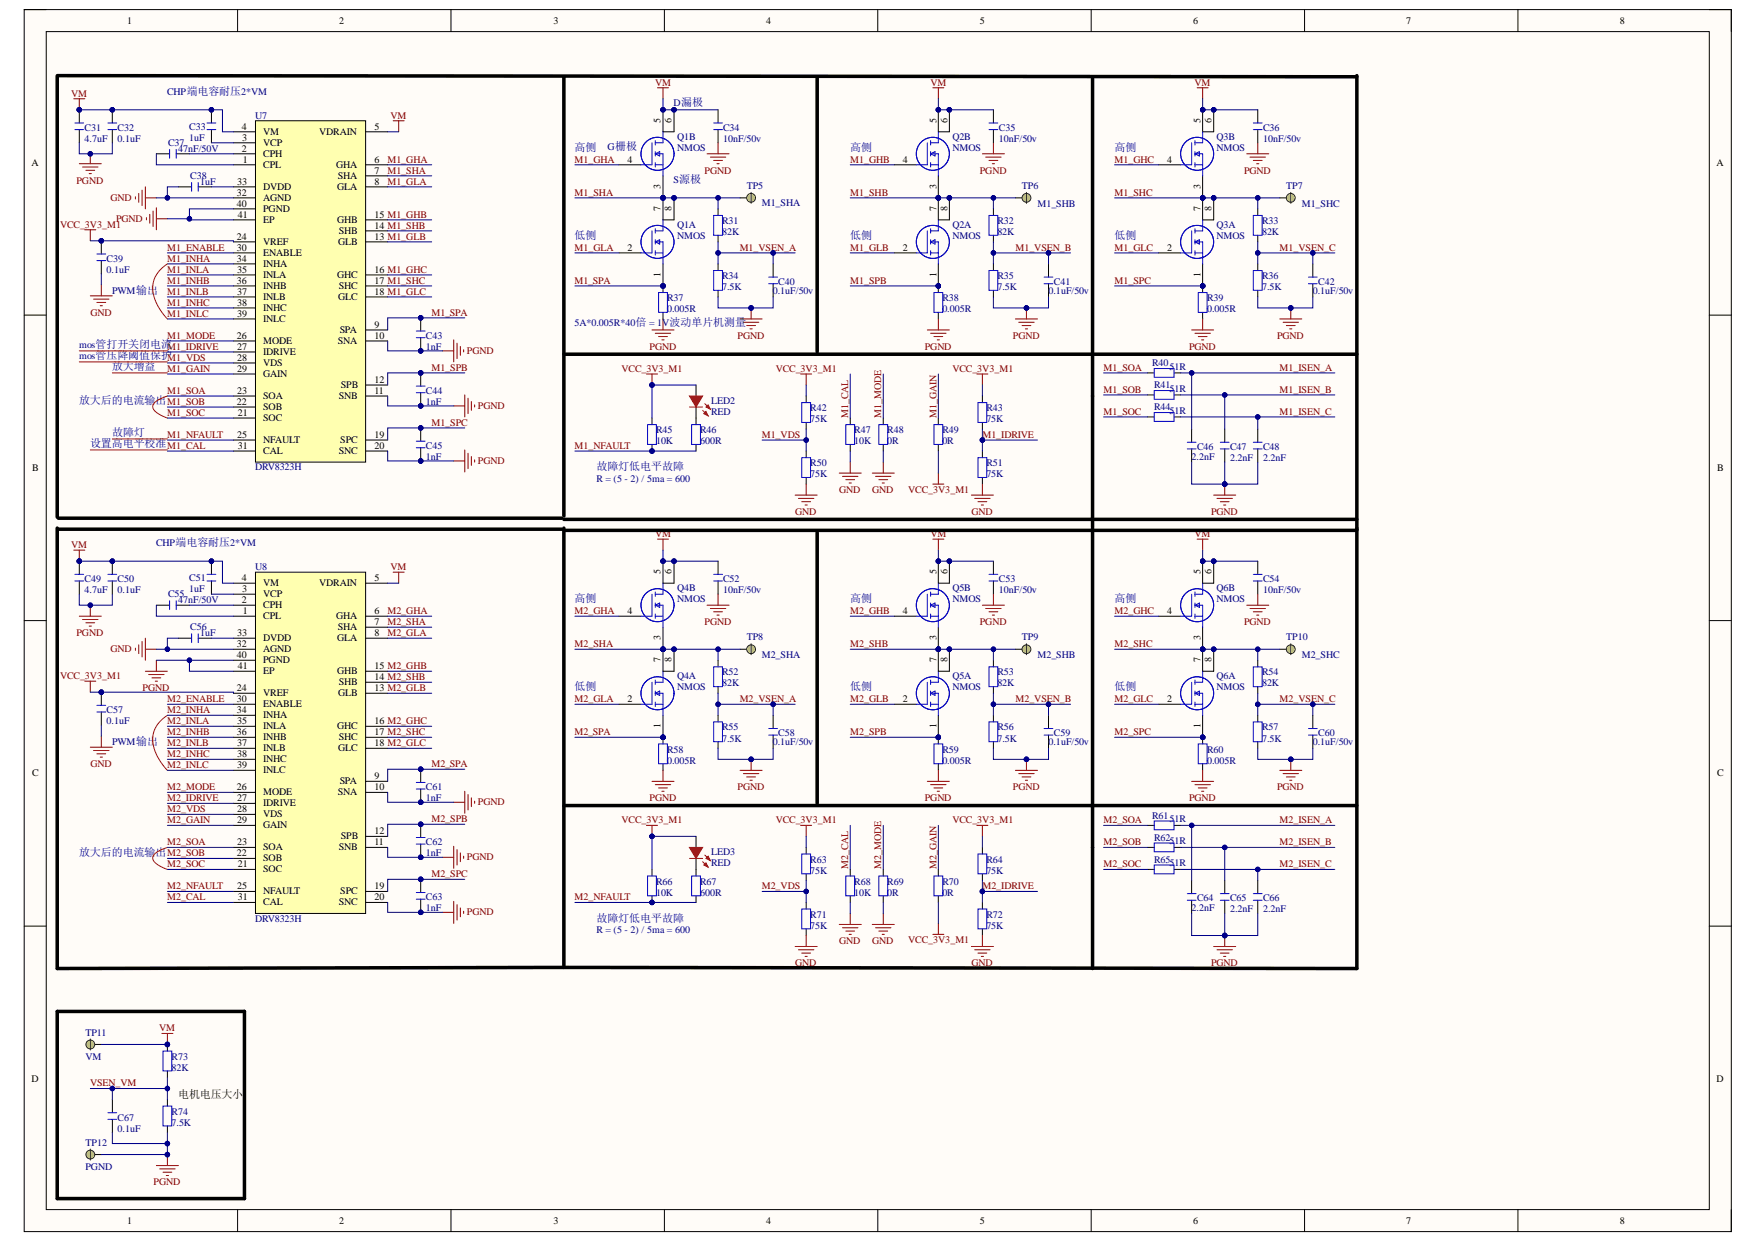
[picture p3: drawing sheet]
<svg xmlns="http://www.w3.org/2000/svg" width="297mm" height="210mm" viewBox="0 0 297 210" stroke-linecap="round" stroke-linejoin="round" font-family="sans-serif">
<defs><g id="words">
<g font-size="1.9" fill="#000080">
<text x="97.1" y="25.5">高侧</text>
<text x="143.7" y="25.5">高侧</text>
<text x="188.4" y="25.5">高侧</text>
<text x="97.1" y="40.4">低侧</text>
<text x="143.7" y="40.4">低侧</text>
<text x="188.4" y="40.4">低侧</text>
<text x="19" y="62.6">放大增益</text>
<text x="13.4" y="68.3">放大后的电流输出M1_SOB</text>
<text x="15.2" y="75.6">设置高电平校准M1_CAL</text>
<text x="19" y="73.7">故障灯</text>
<text x="100.9" y="79.5">故障灯低电平故障</text>
<text x="97.1" y="101.8">高侧</text>
<text x="143.7" y="101.8">高侧</text>
<text x="188.4" y="101.8">高侧</text>
<text x="97.1" y="116.7">低侧</text>
<text x="143.7" y="116.7">低侧</text>
<text x="188.4" y="116.7">低侧</text>
<text x="13.4" y="144.7">放大后的电流输出M2_SOB</text>
<text x="100.9" y="155.8">故障灯低电平故障</text>
</g>
<text font-size="1.9" x="30.1" y="185.6">电机电压大小</text>
<g font-size="1.7">
<text x="21.5" y="4.1">1</text>
<text x="57.4" y="4.1">2</text>
<text x="93.6" y="4.1">3</text>
<text x="129.5" y="4.1">4</text>
<text x="165.7" y="4.1">5</text>
<text x="201.7" y="4.1">6</text>
<text x="237.7" y="4.1">7</text>
<text x="273.9" y="4.1">8</text>
<text x="40.9" y="21.9">4</text>
<text x="40.9" y="23.8">3</text>
<text x="44.5" y="22.8">VM</text>
<text x="54" y="22.8">VDRAIN</text>
<text x="63.3" y="21.9">5</text>
<text x="111.7" y="20.8" transform="rotate(-90 111.7 20.8)">5</text>
<text x="113.5" y="20.8" transform="rotate(-90 113.5 20.8)">6</text>
<text x="158.3" y="20.8" transform="rotate(-90 158.3 20.8)">5</text>
<text x="160.2" y="20.8" transform="rotate(-90 160.2 20.8)">6</text>
<text x="203" y="20.8" transform="rotate(-90 203 20.8)">5</text>
<text x="204.8" y="20.8" transform="rotate(-90 204.8 20.8)">6</text>
<text x="5.3" y="28">A</text>
<text x="40.9" y="25.6">2</text>
<text x="41" y="27.5">1</text>
<text x="44.5" y="28.4">CPL</text>
<text x="44.5" y="26.5">CPH</text>
<text x="44.5" y="24.7">VCP</text>
<text x="56.9" y="28.4">GHA</text>
<text x="63.3" y="27.5">6</text>
<text x="63.3" y="29.3">7</text>
<text x="106.1" y="27.5">4</text>
<text x="152.6" y="27.5">4</text>
<text x="197.3" y="27.5">4</text>
<text x="290.2" y="28">A</text>
<text x="40" y="34.9">40</text>
<text x="40" y="33.1">32</text>
<text x="40.1" y="31.2">33</text>
<text x="44.5" y="35.8">PGND</text>
<text x="44.5" y="32.1">DVDD</text>
<text x="44.5" y="34">AGND</text>
<text x="57" y="32.1">GLA</text>
<text x="57.1" y="30.3">SHA</text>
<text x="63.3" y="31.2">8</text>
<text x="111.7" y="35.7" transform="rotate(-90 111.7 35.7)">7</text>
<text x="111.7" y="31.9" transform="rotate(-90 111.7 31.9)">3</text>
<text x="113.5" y="35.7" transform="rotate(-90 113.5 35.7)">8</text>
<text x="158.3" y="35.7" transform="rotate(-90 158.3 35.7)">7</text>
<text x="158.3" y="31.9" transform="rotate(-90 158.3 31.9)">3</text>
<text x="160.2" y="35.7" transform="rotate(-90 160.2 35.7)">8</text>
<text x="203" y="35.7" transform="rotate(-90 203 35.7)">7</text>
<text x="203" y="31.9" transform="rotate(-90 203 31.9)">3</text>
<text x="204.8" y="35.7" transform="rotate(-90 204.8 35.7)">8</text>
<text x="40" y="40.5">24</text>
<text x="40.2" y="36.8">41</text>
<text x="44.5" y="41.4">VREF</text>
<text x="44.5" y="37.7">EP</text>
<text x="57" y="37.7">GHB</text>
<text x="57.2" y="41.4">GLB</text>
<text x="57.3" y="39.6">SHB</text>
<text x="63.3" y="40.5">13 M1_GLB</text>
<text x="63.3" y="38.6">14 M1_SHB</text>
<text x="63.3" y="36.8">15 M1_GHB</text>
<text x="40" y="42.4">30</text>
<text x="40" y="47.9">36</text>
<text x="40" y="44.2">34</text>
<text x="40.1" y="46.1">35</text>
<text x="44.5" y="43.3">ENABLE</text>
<text x="44.5" y="47">INLA</text>
<text x="44.5" y="45.1">INHA</text>
<text x="57" y="47">GHC</text>
<text x="63.3" y="46.1">16 M1_GHC</text>
<text x="63.3" y="47.9">17 M1_SHC</text>
<text x="106.1" y="42.4">2</text>
<text x="111.7" y="46.7" transform="rotate(-90 111.7 46.7)">1</text>
<text x="152.6" y="42.4">2</text>
<text x="158.3" y="46.7" transform="rotate(-90 158.3 46.7)">1</text>
<text x="197.3" y="42.4">2</text>
<text x="203" y="46.7" transform="rotate(-90 203 46.7)">1</text>
<text x="40.1" y="53.5">39</text>
<text x="40.1" y="51.7">38</text>
<text x="40.1" y="49.8">37</text>
<text x="44.5" y="52.6">INHC</text>
<text x="44.5" y="50.7">INLB</text>
<text x="44.5" y="48.9">INHB</text>
<text x="57.2" y="50.7">GLC</text>
<text x="57.3" y="48.9">SHC</text>
<text x="63.3" y="49.8">18 M1_GLC</text>
<text x="40" y="57.2">26</text>
<text x="40.1" y="59.1">27</text>
<text x="44.5" y="58.2">MODE</text>
<text x="44.5" y="54.4">INLC</text>
<text x="57.1" y="58.2">SNA</text>
<text x="57.4" y="56.3">SPA</text>
<text x="63.3" y="55.4">9</text>
<text x="63.3" y="57.2">10</text>
<text x="40.1" y="62.8">29</text>
<text x="40.1" y="61">28</text>
<text x="44.5" y="63.7">GAIN</text>
<text x="44.5" y="61.9">VDS</text>
<text x="44.5" y="60">IDRIVE</text>
<text x="57.6" y="65.6">SPB</text>
<text x="63.3" y="64.7">12</text>
<text x="40" y="68.4">22</text>
<text x="40.1" y="66.5">23</text>
<text x="40.2" y="70.3">21</text>
<text x="44.5" y="67.5">SOA</text>
<text x="44.5" y="69.3">SOB</text>
<text x="44.5" y="71.2">SOC</text>
<text x="57.3" y="67.5">SNB</text>
<text x="63.3" y="66.5">11</text>
<text x="40.1" y="74">25</text>
<text x="40.2" y="75.8">31</text>
<text x="44.5" y="74.9">NFAULT</text>
<text x="44.5" y="76.8">CAL</text>
<text x="57.3" y="76.8">SNC</text>
<text x="57.5" y="74.9">SPC</text>
<text x="63.3" y="74">19</text>
<text x="63.3" y="75.8">20</text>
<text x="5.4" y="79.6">B</text>
<text x="290.3" y="79.6">B</text>
<text x="40.9" y="101.9">2</text>
<text x="40.9" y="98.2">4</text>
<text x="40.9" y="100">3</text>
<text x="44.5" y="100.9">VCP</text>
<text x="44.5" y="99.1">VM</text>
<text x="54" y="99.1">VDRAIN</text>
<text x="63.3" y="98.2">5</text>
<text x="111.7" y="97.1" transform="rotate(-90 111.7 97.1)">5</text>
<text x="113.5" y="97.1" transform="rotate(-90 113.5 97.1)">6</text>
<text x="158.3" y="97.1" transform="rotate(-90 158.3 97.1)">5</text>
<text x="160.2" y="97.1" transform="rotate(-90 160.2 97.1)">6</text>
<text x="203" y="97.1" transform="rotate(-90 203 97.1)">5</text>
<text x="204.8" y="97.1" transform="rotate(-90 204.8 97.1)">6</text>
<text x="40.1" y="107.5">33</text>
<text x="41" y="103.7">1</text>
<text x="44.5" y="104.7">CPL</text>
<text x="44.5" y="102.8">CPH</text>
<text x="56.9" y="104.7">GHA</text>
<text x="57.1" y="106.5">SHA</text>
<text x="63.3" y="103.7">6</text>
<text x="63.3" y="105.6">7</text>
<text x="63.3" y="107.5">8</text>
<text x="106.1" y="103.7">4</text>
<text x="152.6" y="103.7">4</text>
<text x="197.3" y="103.7">4</text>
<text x="40" y="111.2">40</text>
<text x="40" y="109.3">32</text>
<text x="40.2" y="113">41</text>
<text x="44.5" y="114">EP</text>
<text x="44.5" y="112.1">PGND</text>
<text x="44.5" y="108.4">DVDD</text>
<text x="44.5" y="110.2">AGND</text>
<text x="57" y="108.4">GLA</text>
<text x="57" y="114">GHB</text>
<text x="63.3" y="113">15 M2_GHB</text>
<text x="111.7" y="111.9" transform="rotate(-90 111.7 111.9)">7</text>
<text x="111.7" y="108.2" transform="rotate(-90 111.7 108.2)">3</text>
<text x="113.5" y="111.9" transform="rotate(-90 113.5 111.9)">8</text>
<text x="158.3" y="111.9" transform="rotate(-90 158.3 111.9)">7</text>
<text x="158.3" y="108.2" transform="rotate(-90 158.3 108.2)">3</text>
<text x="160.2" y="111.9" transform="rotate(-90 160.2 111.9)">8</text>
<text x="203" y="111.9" transform="rotate(-90 203 111.9)">7</text>
<text x="203" y="108.2" transform="rotate(-90 203 108.2)">3</text>
<text x="204.8" y="111.9" transform="rotate(-90 204.8 111.9)">8</text>
<text x="40" y="118.6">30</text>
<text x="40" y="116.8">24</text>
<text x="44.5" y="119.5">ENABLE</text>
<text x="44.5" y="117.7">VREF</text>
<text x="57.2" y="117.7">GLB</text>
<text x="57.3" y="115.8">SHB</text>
<text x="63.3" y="116.8">13 M2_GLB</text>
<text x="63.3" y="114.9">14 M2_SHB</text>
<text x="106.1" y="118.6">2</text>
<text x="152.6" y="118.6">2</text>
<text x="197.3" y="118.6">2</text>
<text x="40" y="124.2">36</text>
<text x="40" y="120.5">34</text>
<text x="40.1" y="122.3">35</text>
<text x="44.5" y="125.1">INHB</text>
<text x="44.5" y="123.3">INLA</text>
<text x="44.5" y="121.4">INHA</text>
<text x="57" y="123.3">GHC</text>
<text x="57.3" y="125.1">SHC</text>
<text x="63.3" y="122.3">16 M2_GHC</text>
<text x="63.3" y="124.2">17 M2_SHC</text>
<text x="111.7" y="123" transform="rotate(-90 111.7 123)">1</text>
<text x="158.3" y="123" transform="rotate(-90 158.3 123)">1</text>
<text x="203" y="123" transform="rotate(-90 203 123)">1</text>
<text x="5.4" y="131.2">C</text>
<text x="40.1" y="129.8">39</text>
<text x="40.1" y="127.9">38</text>
<text x="40.1" y="126.1">37</text>
<text x="44.5" y="130.7">INLC</text>
<text x="44.5" y="128.8">INHC</text>
<text x="44.5" y="127">INLB</text>
<text x="57.2" y="127">GLC</text>
<text x="63.3" y="131.6">9</text>
<text x="63.3" y="126.1">18 M2_GLC</text>
<text x="290.3" y="131.2">C</text>
<text x="40" y="133.5">26</text>
<text x="40.1" y="137.2">28</text>
<text x="40.1" y="135.4">27</text>
<text x="44.5" y="136.3">IDRIVE</text>
<text x="44.5" y="134.4">MODE</text>
<text x="57.1" y="134.4">SNA</text>
<text x="57.4" y="132.6">SPA</text>
<text x="63.3" y="133.5">10</text>
<text x="40.1" y="139.1">29</text>
<text x="40.1" y="142.8">23</text>
<text x="44.5" y="140">GAIN</text>
<text x="44.5" y="138.1">VDS</text>
<text x="44.5" y="143.7">SOA</text>
<text x="57.3" y="143.7">SNB</text>
<text x="57.6" y="141.9">SPB</text>
<text x="63.3" y="142.8">11</text>
<text x="63.3" y="140.9">12</text>
<text x="40" y="144.7">22</text>
<text x="40.2" y="146.5">21</text>
<text x="44.5" y="145.6">SOB</text>
<text x="44.5" y="147.4">SOC</text>
<text x="40.1" y="150.2">25</text>
<text x="40.2" y="152.1">31</text>
<text x="44.5" y="151.2">NFAULT</text>
<text x="44.5" y="153">CAL</text>
<text x="57.3" y="153">SNC</text>
<text x="57.5" y="151.2">SPC</text>
<text x="63.3" y="150.2">19</text>
<text x="63.3" y="152.1">20</text>
<text x="5.3" y="182.9">D</text>
<text x="290.2" y="182.9">D</text>
<text x="21.5" y="206.8">1</text>
<text x="57.4" y="206.8">2</text>
<text x="93.6" y="206.8">3</text>
<text x="129.5" y="206.8">4</text>
<text x="165.7" y="206.8">5</text>
<text x="201.7" y="206.8">6</text>
<text x="237.7" y="206.8">7</text>
<text x="273.9" y="206.8">8</text>
</g>
<g font-size="1.7" fill="#800000">
<text x="12" y="16.3">VM</text>
<text x="110.7" y="14.5">VM</text>
<text x="157.3" y="14.5">VM</text>
<text x="202" y="14.5">VM</text>
<text x="66" y="20">VM</text>
<text x="65.5" y="27.5">M1_GHA</text>
<text x="65.5" y="29.3">M1_SHA</text>
<text x="97.1" y="27.5">M1_GHA</text>
<text x="119.1" y="29.3">PGND</text>
<text x="143.7" y="27.5">M1_GHB</text>
<text x="165.7" y="29.3">PGND</text>
<text x="188.4" y="27.5">M1_GHC</text>
<text x="210.3" y="29.3">PGND</text>
<text x="12.9" y="31">PGND</text>
<text x="18.7" y="34">GND</text>
<text x="65.5" y="31.2">M1_GLA</text>
<text x="97.1" y="33.1">M1_SHA</text>
<text x="143.7" y="33.1">M1_SHB</text>
<text x="188.4" y="33.1">M1_SHC</text>
<text x="10.2" y="38.5">VCC_3V3_M1</text>
<text x="19.6" y="37.5">PGND</text>
<text x="28.3" y="42.4">M1_ENABLE</text>
<text x="28.3" y="46.1">M1_INLA</text>
<text x="28.3" y="44.2">M1_INHA</text>
<text x="28.3" y="47.9">M1_INHB</text>
<text x="97.1" y="42.4">M1_GLA</text>
<text x="97.1" y="47.9">M1_SPA</text>
<text x="125" y="42.4">M1_VSEN_A</text>
<text x="143.7" y="42.4">M1_GLB</text>
<text x="143.7" y="47.9">M1_SPB</text>
<text x="171.7" y="42.4">M1_VSEN_B</text>
<text x="188.4" y="42.4">M1_GLC</text>
<text x="188.4" y="47.9">M1_SPC</text>
<text x="216.3" y="42.4">M1_VSEN_C</text>
<text x="15.3" y="53.3">GND</text>
<text x="28.3" y="49.8">M1_INLB</text>
<text x="28.3" y="53.5">M1_INLC</text>
<text x="28.3" y="51.7">M1_INHC</text>
<text x="72.9" y="53.3">M1_SPA</text>
<text x="28.3" y="59.1">M1_IDRIVE</text>
<text x="28.3" y="57.2">M1_MODE</text>
<text x="78.9" y="59.9">PGND</text>
<text x="109.8" y="59.1">PGND</text>
<text x="124.7" y="57.2">PGND</text>
<text x="156.4" y="59.1">PGND</text>
<text x="171.2" y="57.2">PGND</text>
<text x="201" y="59.1">PGND</text>
<text x="215.9" y="57.2">PGND</text>
<text x="28.3" y="62.8">M1_GAIN</text>
<text x="28.3" y="61">M1_VDS</text>
<text x="72.9" y="62.6">M1_SPB</text>
<text x="105.1" y="62.8">VCC_3V3_M1</text>
<text x="131.1" y="62.8">VCC_3V3_M1</text>
<text x="161" y="62.8">VCC_3V3_M1</text>
<text x="186.6" y="62.6">M1_SOA</text>
<text x="216.3" y="62.6">M1_ISEN_A</text>
<text x="28.3" y="66.5">M1_SOA</text>
<text x="28.3" y="70.3">M1_SOC</text>
<text x="72.9" y="71.9">M1_SPC</text>
<text x="80.8" y="69.2">PGND</text>
<text x="143.4" y="70.7" transform="rotate(-90 143.4 70.7)">M1_CAL</text>
<text x="149" y="70.7" transform="rotate(-90 149 70.7)">M1_MODE</text>
<text x="158.3" y="70.7" transform="rotate(-90 158.3 70.7)">M1_GAIN</text>
<text x="186.6" y="70.1">M1_SOC</text>
<text x="186.6" y="66.4">M1_SOB</text>
<text x="216.3" y="66.4">M1_ISEN_B</text>
<text x="216.3" y="70.1">M1_ISEN_C</text>
<text x="28.3" y="74">M1_NFAULT</text>
<text x="97.1" y="75.8">M1_NFAULT</text>
<text x="128.8" y="74">M1_VDS</text>
<text x="166.1" y="74">M1_IDRIVE</text>
<text x="80.8" y="78.5">PGND</text>
<text x="141.9" y="83.3">GND</text>
<text x="147.5" y="83.3">GND</text>
<text x="153.6" y="83.3">VCC_3V3_M1</text>
<text x="134.4" y="87">GND</text>
<text x="164.2" y="87">GND</text>
<text x="204.7" y="87">PGND</text>
<text x="12" y="92.6">VM</text>
<text x="110.7" y="90.7">VM</text>
<text x="157.3" y="90.7">VM</text>
<text x="202" y="90.7">VM</text>
<text x="66" y="96.3">VM</text>
<text x="12.9" y="107.5">PGND</text>
<text x="65.5" y="103.7">M2_GHA</text>
<text x="65.5" y="105.6">M2_SHA</text>
<text x="65.5" y="107.5">M2_GLA</text>
<text x="97.1" y="103.7">M2_GHA</text>
<text x="119.1" y="105.6">PGND</text>
<text x="143.7" y="103.7">M2_GHB</text>
<text x="165.7" y="105.6">PGND</text>
<text x="188.4" y="103.7">M2_GHC</text>
<text x="210.3" y="105.6">PGND</text>
<text x="18.7" y="110.2">GND</text>
<text x="97.1" y="109.3">M2_SHA</text>
<text x="143.7" y="109.3">M2_SHB</text>
<text x="188.4" y="109.3">M2_SHC</text>
<text x="10.2" y="114.7">VCC_3V3_M1</text>
<text x="24.1" y="116.8">PGND</text>
<text x="28.3" y="118.6">M2_ENABLE</text>
<text x="97.1" y="118.6">M2_GLA</text>
<text x="125" y="118.6">M2_VSEN_A</text>
<text x="143.7" y="118.6">M2_GLB</text>
<text x="171.7" y="118.6">M2_VSEN_B</text>
<text x="188.4" y="118.6">M2_GLC</text>
<text x="216.3" y="118.6">M2_VSEN_C</text>
<text x="28.3" y="122.3">M2_INLA</text>
<text x="28.3" y="120.5">M2_INHA</text>
<text x="28.3" y="124.2">M2_INHB</text>
<text x="97.1" y="124.2">M2_SPA</text>
<text x="143.7" y="124.2">M2_SPB</text>
<text x="188.4" y="124.2">M2_SPC</text>
<text x="15.3" y="129.6">GND</text>
<text x="28.3" y="126.1">M2_INLB</text>
<text x="28.3" y="129.8">M2_INLC</text>
<text x="28.3" y="127.9">M2_INHC</text>
<text x="72.9" y="129.6">M2_SPA</text>
<text x="28.3" y="135.4">M2_IDRIVE</text>
<text x="28.3" y="133.5">M2_MODE</text>
<text x="28.3" y="137.2">M2_VDS</text>
<text x="80.8" y="136.1">PGND</text>
<text x="109.8" y="135.4">PGND</text>
<text x="124.7" y="133.5">PGND</text>
<text x="156.4" y="135.4">PGND</text>
<text x="171.2" y="133.5">PGND</text>
<text x="201" y="135.4">PGND</text>
<text x="215.9" y="133.5">PGND</text>
<text x="28.3" y="139.1">M2_GAIN</text>
<text x="28.3" y="142.8">M2_SOA</text>
<text x="72.9" y="138.9">M2_SPB</text>
<text x="105.1" y="139.1">VCC_3V3_M1</text>
<text x="131.1" y="139.1">VCC_3V3_M1</text>
<text x="161" y="139.1">VCC_3V3_M1</text>
<text x="186.6" y="139.1">M2_SOA</text>
<text x="186.6" y="142.8">M2_SOB</text>
<text x="216.3" y="142.8">M2_ISEN_B</text>
<text x="216.3" y="139.1">M2_ISEN_A</text>
<text x="28.3" y="146.5">M2_SOC</text>
<text x="72.9" y="148.2">M2_SPC</text>
<text x="78.9" y="145.4">PGND</text>
<text x="143.4" y="146.9" transform="rotate(-90 143.4 146.9)">M2_CAL</text>
<text x="149" y="146.9" transform="rotate(-90 149 146.9)">M2_MODE</text>
<text x="158.3" y="146.9" transform="rotate(-90 158.3 146.9)">M2_GAIN</text>
<text x="186.6" y="146.5">M2_SOC</text>
<text x="216.3" y="146.5">M2_ISEN_C</text>
<text x="28.3" y="150.2">M2_NFAULT</text>
<text x="28.3" y="152.1">M2_CAL</text>
<text x="78.9" y="154.7">PGND</text>
<text x="97.1" y="152.1">M2_NFAULT</text>
<text x="128.8" y="150.2">M2_VDS</text>
<text x="166.1" y="150.2">M2_IDRIVE</text>
<text x="141.9" y="159.5">GND</text>
<text x="147.5" y="159.5">GND</text>
<text x="153.6" y="159.4">VCC_3V3_M1</text>
<text x="134.4" y="163.3">GND</text>
<text x="164.2" y="163.3">GND</text>
<text x="204.7" y="163.3">PGND</text>
<text x="26.9" y="174.2">VM</text>
<text x="15.2" y="183.5">VSEN_VM</text>
<text x="26" y="200.3">PGND</text>
</g>
<g font-size="1.7" fill="#000080">
<text x="28.3" y="16.1">CHP端电容耐压2*VM</text>
<text x="113.9" y="17.9">D漏极</text>
<text x="14.3" y="22.1">C31</text>
<text x="14.3" y="23.9">4.7uF</text>
<text x="19.9" y="22.1">C32</text>
<text x="19.9" y="23.9">0.1uF</text>
<text x="32" y="21.9">C33</text>
<text x="32" y="23.8">1uF</text>
<text x="43.1" y="20">U7</text>
<text x="114.5" y="23.6">Q1B</text>
<text x="122.3" y="22.1">C34</text>
<text x="122.3" y="23.9">10nF/50v</text>
<text x="161" y="23.6">Q2B</text>
<text x="168.9" y="22.1">C35</text>
<text x="168.9" y="23.9">10nF/50v</text>
<text x="205.7" y="23.6">Q3B</text>
<text x="213.5" y="22.1">C36</text>
<text x="213.5" y="23.9">10nF/50v</text>
<text x="28.4" y="24.7">C37</text>
<text x="30.1" y="25.6">47nF/50V</text>
<text x="102.7" y="25.4">G栅极</text>
<text x="114.5" y="25.4">NMOS</text>
<text x="161" y="25.4">NMOS</text>
<text x="205.7" y="25.4">NMOS</text>
<text x="32.2" y="30.3">C38</text>
<text x="33.8" y="31.2">1uF</text>
<text x="113.9" y="30.9">S源极</text>
<text x="126.2" y="32">TP5</text>
<text x="128.8" y="34.7">M1_SHA</text>
<text x="172.8" y="32">TP6</text>
<text x="175.4" y="34.9">M1_SHB</text>
<text x="217.4" y="32">TP7</text>
<text x="220.1" y="34.9">M1_SHC</text>
<text x="114.5" y="38.5">Q1A</text>
<text x="114.5" y="40.3">NMOS</text>
<text x="122.1" y="37.9">R31</text>
<text x="122.1" y="39.7">82K</text>
<text x="161" y="38.5">Q2A</text>
<text x="161" y="40.3">NMOS</text>
<text x="168.6" y="37.9">R32</text>
<text x="168.6" y="39.7">82K</text>
<text x="205.7" y="38.5">Q3A</text>
<text x="205.7" y="40.3">NMOS</text>
<text x="213.4" y="37.9">R33</text>
<text x="213.4" y="39.7">82K</text>
<text x="18" y="44.2">C39</text>
<text x="18" y="46.1">0.1uF</text>
<text x="122.1" y="47.2">R34</text>
<text x="168.6" y="47.2">R35</text>
<text x="213.4" y="47.2">R36</text>
<text x="19" y="49.7">PWM输出</text>
<text x="112.8" y="50.9">R37</text>
<text x="112.8" y="52.8">0.005R</text>
<text x="122.1" y="49">7.5K</text>
<text x="130.6" y="49.6">0.1uF/50v</text>
<text x="131.6" y="48.1">C40</text>
<text x="159.3" y="50.9">R38</text>
<text x="159.3" y="52.8">0.005R</text>
<text x="168.6" y="49">7.5K</text>
<text x="177.3" y="49.6">0.1uF/50v</text>
<text x="178.2" y="48.1">C41</text>
<text x="204.1" y="50.9">R39</text>
<text x="204.1" y="52.8">0.005R</text>
<text x="213.4" y="49">7.5K</text>
<text x="221.9" y="49.6">0.1uF/50v</text>
<text x="222.9" y="48.1">C42</text>
<text x="13.4" y="58.8">mos管打开关闭电流</text>
<text x="72" y="57.2">C43</text>
<text x="72" y="59.1">1nF</text>
<text x="97.1" y="55.1">5A*0.005R*40倍 = 1V波动单片机测量</text>
<text x="13.4" y="60.7">mos管压降阈值保护</text>
<text x="194.8" y="61.9">R40</text>
<text x="195.1" y="65.6">R41</text>
<text x="197.7" y="62.5">51R</text>
<text x="72" y="66.5">C44</text>
<text x="72" y="68.4">1nF</text>
<text x="120.2" y="68.2">LED2</text>
<text x="120.2" y="70.1">RED</text>
<text x="137" y="69.5">R42</text>
<text x="137" y="71.4">75K</text>
<text x="166.8" y="69.5">R43</text>
<text x="166.8" y="71.4">75K</text>
<text x="195.1" y="69.3">R44</text>
<text x="197.7" y="66.2">51R</text>
<text x="197.7" y="69.9">51R</text>
<text x="72" y="75.8">C45</text>
<text x="72" y="77.7">1nF</text>
<text x="110.9" y="73.2">R45</text>
<text x="110.9" y="75.1">10K</text>
<text x="118.4" y="73.2">R46</text>
<text x="118.4" y="75.1">600R</text>
<text x="144.4" y="73.2">R47</text>
<text x="144.4" y="75.1">10K</text>
<text x="150" y="73.2">R48</text>
<text x="150" y="75.1">0R</text>
<text x="159.3" y="73.2">R49</text>
<text x="159.3" y="75.1">0R</text>
<text x="201.4" y="77.7">2.2nF</text>
<text x="202.4" y="76">C46</text>
<text x="208" y="76">C47</text>
<text x="208" y="77.9">2.2nF</text>
<text x="213.5" y="76">C48</text>
<text x="213.5" y="77.9">2.2nF</text>
<text x="43.1" y="79.4">DRV8323H</text>
<text x="100.9" y="81.4">R = (5 - 2) / 5ma = 600</text>
<text x="137" y="78.8">R50</text>
<text x="137" y="80.7">75K</text>
<text x="166.8" y="78.8">R51</text>
<text x="166.8" y="80.7">75K</text>
<text x="26.4" y="92.3">CHP端电容耐压2*VM</text>
<text x="14.3" y="98.3">C49</text>
<text x="14.3" y="100.2">4.7uF</text>
<text x="19.9" y="98.3">C50</text>
<text x="19.9" y="100.2">0.1uF</text>
<text x="28.4" y="100.9">C55</text>
<text x="30.1" y="101.9">47nF/50V</text>
<text x="32" y="98.2">C51</text>
<text x="32" y="100">1uF</text>
<text x="43.1" y="96.3">U8</text>
<text x="114.5" y="99.8">Q4B</text>
<text x="114.5" y="101.7">NMOS</text>
<text x="122.3" y="98.3">C52</text>
<text x="122.3" y="100.2">10nF/50v</text>
<text x="161" y="99.8">Q5B</text>
<text x="161" y="101.7">NMOS</text>
<text x="168.9" y="98.3">C53</text>
<text x="168.9" y="100.2">10nF/50v</text>
<text x="205.7" y="99.8">Q6B</text>
<text x="205.7" y="101.7">NMOS</text>
<text x="213.5" y="98.3">C54</text>
<text x="213.5" y="100.2">10nF/50v</text>
<text x="32.2" y="106.5">C56</text>
<text x="33.8" y="107.5">1uF</text>
<text x="126.2" y="108.2">TP8</text>
<text x="128.8" y="111.2">M2_SHA</text>
<text x="172.8" y="108.2">TP9</text>
<text x="175.4" y="111.2">M2_SHB</text>
<text x="217.4" y="108.2">TP10</text>
<text x="220.1" y="111.2">M2_SHC</text>
<text x="114.5" y="114.7">Q4A</text>
<text x="114.5" y="116.6">NMOS</text>
<text x="122.1" y="114.1">R52</text>
<text x="122.1" y="116">82K</text>
<text x="161" y="114.7">Q5A</text>
<text x="161" y="116.6">NMOS</text>
<text x="168.6" y="114.1">R53</text>
<text x="168.6" y="116">82K</text>
<text x="205.7" y="114.7">Q6A</text>
<text x="205.7" y="116.6">NMOS</text>
<text x="213.4" y="114.1">R54</text>
<text x="213.4" y="116">82K</text>
<text x="18" y="120.5">C57</text>
<text x="18" y="122.3">0.1uF</text>
<text x="19" y="126">PWM输出</text>
<text x="122.1" y="123.4">R55</text>
<text x="122.1" y="125.4">7.5K</text>
<text x="130.6" y="125.9">0.1uF/50v</text>
<text x="131.6" y="124.4">C58</text>
<text x="168.6" y="123.4">R56</text>
<text x="168.6" y="125.4">7.5K</text>
<text x="177.3" y="125.9">0.1uF/50v</text>
<text x="178.2" y="124.4">C59</text>
<text x="213.4" y="123.4">R57</text>
<text x="213.4" y="125.4">7.5K</text>
<text x="221.9" y="125.9">0.1uF/50v</text>
<text x="222.9" y="124.4">C60</text>
<text x="112.8" y="127.2">R58</text>
<text x="112.8" y="129.1">0.005R</text>
<text x="159.3" y="127.2">R59</text>
<text x="159.3" y="129.1">0.005R</text>
<text x="204.1" y="127.2">R60</text>
<text x="204.1" y="129.1">0.005R</text>
<text x="72" y="133.5">C61</text>
<text x="72" y="135.4">1nF</text>
<text x="72" y="142.8">C62</text>
<text x="194.8" y="138.4">R61</text>
<text x="195.1" y="142.1">R62</text>
<text x="197.7" y="138.9">51R</text>
<text x="197.7" y="142.6">51R</text>
<text x="72" y="144.7">1nF</text>
<text x="110.9" y="149.6">R66</text>
<text x="118.4" y="149.6">R67</text>
<text x="120.2" y="144.5">LED3</text>
<text x="120.2" y="146.3">RED</text>
<text x="137" y="145.8">R63</text>
<text x="137" y="147.7">75K</text>
<text x="144.4" y="149.6">R68</text>
<text x="150" y="149.6">R69</text>
<text x="159.3" y="149.6">R70</text>
<text x="166.8" y="145.8">R64</text>
<text x="166.8" y="147.7">75K</text>
<text x="195.1" y="145.8">R65</text>
<text x="197.7" y="146.3">51R</text>
<text x="43.1" y="155.8">DRV8323H</text>
<text x="72" y="152.1">C63</text>
<text x="72" y="154">1nF</text>
<text x="110.9" y="151.4">10K</text>
<text x="118.4" y="151.4">600R</text>
<text x="137" y="155.1">R71</text>
<text x="144.4" y="151.4">10K</text>
<text x="150" y="151.4">0R</text>
<text x="159.3" y="151.4">0R</text>
<text x="166.8" y="155.1">R72</text>
<text x="201.4" y="154">2.2nF</text>
<text x="202.4" y="152.3">C64</text>
<text x="208" y="152.3">C65</text>
<text x="208" y="154.2">2.2nF</text>
<text x="213.5" y="152.3">C66</text>
<text x="213.5" y="154.2">2.2nF</text>
<text x="100.9" y="157.7">R = (5 - 2) / 5ma = 600</text>
<text x="137" y="157">75K</text>
<text x="166.8" y="157">75K</text>
<text x="14.5" y="175">TP11</text>
<text x="14.5" y="179.1">VM</text>
<text x="29" y="179.1">R73</text>
<text x="29" y="181">82K</text>
<text x="19.9" y="189.4">C67</text>
<text x="19.9" y="191.2">0.1uF</text>
<text x="29" y="188.4">R74</text>
<text x="29" y="190.3">7.5K</text>
<text x="14.5" y="193.6">TP12</text>
<text x="14.5" y="197.7">PGND</text>
</g>
</g></defs>
<path d="M4.1 1.6h288.6v206.5h-288.6z" fill-rule="evenodd" fill="#fffcf8"/>
<path d="M4.1 1.6h288.6v206.5h-288.6z" fill="none" stroke="#000" stroke-width=".17"/>
<path d="M7.8 5.3h281.2v199.1h-281.2z" fill-rule="evenodd" fill="#fffcf8"/>
<g fill="none" stroke="#000" stroke-width=".17">
<path d="M4.1 1.6h3.7M7.8 5.3h281.2v199.1h-281.2zM40.2 1.6v3.7M76.2 1.6v3.7M112.3 1.6v3.7M148.4 1.6v3.7M184.5 1.6v3.7M220.5 1.6v3.7M256.6 1.6v3.7M289 1.6h3.7v3.7M4.1 53.3h3.7M289 53.3h3.7"/>
<path d="M4.1 104.9h3.7M289 104.9h3.7M4.1 156.5h3.7M289 156.5h3.7M40.2 204.4v3.7M76.2 204.4v3.7M112.3 204.4v3.7M148.4 204.4v3.7M184.5 204.4v3.7M220.5 204.4v3.7M256.6 204.4v3.7M292.7 204.4v3.7"/>
</g>
<path d="M43.2 20.4h18.6v57.7h-18.6z" fill-rule="evenodd" fill="#ffffb0"/>
<g fill="none" stroke="#000" stroke-width=".17">
<path d="M26.4 26h2.3M29.8 26h2.2M30.2 31.6h2.2M33.5 31.6h2.2M39.5 27.9h3.7M39.5 26h3.7M39.5 24.1h3.7M39.5 22.3h3.7M39.5 31.6h3.7M39.5 37.2h3.7M39.5 35.3h3.7M39.5 33.4h3.7"/>
<path d="M43.2 20.4h18.6v57.7h-18.6zM61.8 27.9h3.7M61.8 22.3h3.7M61.8 29.7h3.7M61.8 31.6h3.7M61.8 39h3.7M61.8 37.2h3.7M39.5 57.6h3.7M39.5 40.9h3.7M39.5 46.5h3.7M39.5 48.3h3.7M39.5 50.2h3.7"/>
<path d="M39.5 42.7h3.7M39.5 59.5h3.7M39.5 53.9h3.7M39.5 52h3.7M39.5 44.6h3.7M61.8 55.8h3.7M61.8 57.6h3.7M61.8 40.9h3.7M61.8 46.5h3.7M61.8 48.3h3.7M61.8 50.2h3.7M39.5 66.9h3.7"/>
<path d="M39.5 74.4h3.7M39.5 76.2h3.7M39.5 63.2h3.7M39.5 61.3h3.7M39.5 68.8h3.7M39.5 70.6h3.7M61.8 66.9h3.7M61.8 65.1h3.7M61.8 74.4h3.7M61.8 76.2h3.7M149.3 70.6v1.2M149.3 75.1v1.1"/>
</g>
<path d="M28.7 25.2v1.5M29.8 25.2v1.5M32.4 30.8v1.5M33.5 30.8v1.5M148.6 71.8h1.5v3.3h-1.5z" fill="none" stroke="#00f" stroke-width=".17"/>
<g fill="none" stroke="#800000" stroke-width=".17">
<path d="M22.9 33.3v.3M23.5 32.7v1.5M24 32.1v2.6M24.6 31.6v3.7M24.6 33.4h1.8M24.8 36.8v.4M25.3 36.2v1.5M25.9 35.7v2.6M26.4 35.1v3.7M26.4 37h1.9M109.3 63.2h1.9M110.2 63.2v1.9"/>
<path d="M147.5 80h3.7M149.3 78.1v1.9M148 80.5h2.6M148.6 81.1h1.5M149.1 81.6h.4"/>
</g>
<path d="M28.3 44.6a4.9 4.9 0 0 0-1.6 7l.6 1.1 1 1.2" fill="none" stroke="#f00" stroke-width=".17"/>
<circle cx="110.2" cy="65.1" r=".37" fill="#000080"/>
<circle cx="110.2" cy="65.1" r=".37" fill="none" stroke="#000080" stroke-width=".17"/>
<path d="M12.5 16.7h1.8M13.4 16.7v1.9" fill="none" stroke="#800000" stroke-width=".17"/>
<circle cx="13.4" cy="18.6" r=".37" fill="#000080"/>
<circle cx="13.4" cy="18.6" r=".37" fill="none" stroke="#000080" stroke-width=".17"/>
<path d="M28.3 66.9a3.9 3.9 0 0 0-2.4 1.6 1.58 1.58 0 0 0 1.1 1.6l1.3 .5" fill="none" stroke="#f00" stroke-width=".17"/>
<g fill="none" stroke="#800000" stroke-width=".17">
<path d="M74.8 59.3h1.9M76.7 57.4v3.8M77.3 58v2.6M77.8 58.6v1.4M78.4 59.1v.4M76.7 68.6h1.9M76.7 77.9h1.9M78.6 66.7v3.8M78.6 76v3.8M79.1 67.3v2.6M79.1 76.6v2.6M79.7 67.9v1.4"/>
<path d="M79.7 77.2v1.4M80.2 68.4v.4M80.2 77.7v.4M205.2 83.7h3.7M205.7 84.2h2.7M206.3 84.8h1.5M206.9 85.4h.3M207.1 81.8v1.9"/>
</g>
<path d="M194 63h1.1M194 66.7h1.1M194 70.5h1.1M198.5 63h1.1M198.5 66.7h1.1M198.5 70.5h1.1M201.5 72.5v2.2M201.5 75.9v2.2M207.1 72.5v2.2M207.1 75.9v2.2M212.6 72.5v2.2M212.6 75.9v2.2" fill="none" stroke="#000" stroke-width=".17"/>
<path d="M195.1 62.3h3.4v1.5h-3.4zM195.1 66h3.4v1.5h-3.4zM195.1 69.7h3.4v1.5h-3.4zM200.7 75.9h1.5M200.7 74.7h1.5M206.3 75.9h1.5M206.3 74.7h1.5M211.9 75.9h1.5M211.9 74.7h1.5" fill="none" stroke="#00f" stroke-width=".17"/>
<circle cx="207" cy="81.8" r=".37" fill="#000080"/>
<circle cx="207" cy="81.8" r=".37" fill="none" stroke="#000080" stroke-width=".17"/>
<path d="M158.6 70.6v1.2M158.6 75.1v1.1" fill="none" stroke="#000" stroke-width=".17"/>
<path d="M157.9 71.8h1.5v3.3h-1.5z" fill="none" stroke="#00f" stroke-width=".17"/>
<path d="M158.6 80v1.8M157.7 81.8h1.9" fill="none" stroke="#800000" stroke-width=".17"/>
<circle cx="13.4" cy="18.6" r=".37" fill="#000080"/>
<circle cx="13.4" cy="18.6" r=".37" fill="none" stroke="#000080" stroke-width=".17"/>
<path d="M13.4 18.6v2.2" fill="none" stroke="#000" stroke-width=".17"/>
<circle cx="13.4" cy="18.6" r=".37" fill="#000080"/>
<circle cx="13.4" cy="18.6" r=".37" fill="none" stroke="#000080" stroke-width=".17"/>
<path d="M13.4 21.9v2.2" fill="none" stroke="#000" stroke-width=".17"/>
<path d="M12.7 21.9h1.4M12.7 20.8h1.4" fill="none" stroke="#00f" stroke-width=".17"/>
<circle cx="19" cy="18.6" r=".37" fill="#000080"/>
<circle cx="19" cy="18.6" r=".37" fill="none" stroke="#000080" stroke-width=".17"/>
<path d="M19 18.6v2.2" fill="none" stroke="#000" stroke-width=".17"/>
<circle cx="19" cy="18.6" r=".37" fill="#000080"/>
<circle cx="19" cy="18.6" r=".37" fill="none" stroke="#000080" stroke-width=".17"/>
<path d="M19 21.9v2.2" fill="none" stroke="#000" stroke-width=".17"/>
<path d="M18.2 21.9h1.5M18.2 20.8h1.5" fill="none" stroke="#00f" stroke-width=".17"/>
<circle cx="35.7" cy="18.6" r=".37" fill="#000080"/>
<circle cx="35.7" cy="18.6" r=".37" fill="none" stroke="#000080" stroke-width=".17"/>
<path d="M35.7 18.6v2.2" fill="none" stroke="#000" stroke-width=".17"/>
<circle cx="35.7" cy="18.6" r=".37" fill="#000080"/>
<circle cx="35.7" cy="18.6" r=".37" fill="none" stroke="#000080" stroke-width=".17"/>
<path d="M35.7 21.9v2.2" fill="none" stroke="#000" stroke-width=".17"/>
<path d="M35 21.9h1.5M35 20.8h1.5" fill="none" stroke="#00f" stroke-width=".17"/>
<circle cx="110.2" cy="76.2" r=".37" fill="#000080"/>
<circle cx="110.2" cy="76.2" r=".37" fill="none" stroke="#000080" stroke-width=".17"/>
<path d="M110.2 75.1v1.1" fill="none" stroke="#000" stroke-width=".17"/>
<circle cx="110.2" cy="76.2" r=".37" fill="#000080"/>
<circle cx="110.2" cy="76.2" r=".37" fill="none" stroke="#000080" stroke-width=".17"/>
<path d="M110.2 70.6v1.2M117.7 65.1v1.8M117.7 68.8v3M117.7 75.1v1.1" fill="none" stroke="#000" stroke-width=".17"/>
<path d="M109.5 71.8h1.5v3.3h-1.5zM116.9 71.8h1.5v3.3h-1.5z" fill="none" stroke="#00f" stroke-width=".17"/>
<path d="M116.6 68.8h2.2" fill="none" stroke="#f00" stroke-width=".17"/>
<path d="M116.6 66.9h2.2l-1.1 1.9z" fill="#f00"/>
<path d="M116.6 66.9h2.2l-1.1 1.9zM119.2 68.2l.7 .8" fill="none" stroke="#f00" stroke-width=".17"/>
<path d="M119.3 68.8l.4-.4 .4 .8z" fill="#f00"/>
<path d="M118.8 69.3l.9 1M119.3 68.8l.4-.4 .4 .8z" fill="none" stroke="#f00" stroke-width=".17"/>
<path d="M119 69.9l.3-.4 .4 .8z" fill="#f00"/>
<path d="M119 69.9l.3-.4 .4 .8z" fill="none" stroke="#f00" stroke-width=".17"/>
<g fill="none" stroke="#800000" stroke-width=".17">
<path d="M66.5 20.4h1.8M67.4 20.4v1.9M135.4 63.2h1.8M136.3 63.2v1.9M141.9 80h3.7M143.7 78.1v1.9M165.2 63.2h1.8M166.1 63.2v1.9M134.4 83.7h3.8M135 84.2h2.6M135.5 84.8h1.5M136.1 85.3h.4"/>
<path d="M136.3 81.8v1.9M142.4 80.5h2.6M143 81.1h1.5M143.6 81.6h.3M164.2 83.7h3.7M164.8 84.2h2.6M165.3 84.8h1.5M165.9 85.3h.4M166.1 81.8v1.9"/>
</g>
<path d="M136.3 66.9v1.1M136.3 71.4v1.1M136.3 76.2v1.1M143.7 70.6v1.2M143.7 75.1v1.1M166.1 66.9v1.1M166.1 71.4v1.1M166.1 76.2v1.1M136.3 80.7v1.1M166.1 80.7v1.1" fill="none" stroke="#000" stroke-width=".17"/>
<path d="M135.5 68h1.5v3.4h-1.5zM135.5 77.3h1.5v3.4h-1.5zM143 71.8h1.5v3.3h-1.5zM165.3 68h1.5v3.4h-1.5zM165.3 77.3h1.5v3.4h-1.5z" fill="none" stroke="#00f" stroke-width=".17"/>
<circle cx="166.1" cy="74.4" r=".37" fill="#000080"/>
<circle cx="166.1" cy="74.4" r=".37" fill="none" stroke="#000080" stroke-width=".17"/>
<circle cx="158.6" cy="33.4" r=".37" fill="#000080"/>
<circle cx="158.6" cy="33.4" r=".37" fill="none" stroke="#000080" stroke-width=".17"/>
<circle cx="158.6" cy="48.3" r=".37" fill="#000080"/>
<circle cx="158.6" cy="48.3" r=".37" fill="none" stroke="#000080" stroke-width=".17"/>
<circle cx="160.5" cy="33.4" r=".37" fill="#000080"/>
<circle cx="160.5" cy="33.4" r=".37" fill="none" stroke="#000080" stroke-width=".17"/>
<path d="M158.6 33.4v3.8M151.2 42.7h3.7" fill="none" stroke="#000" stroke-width=".17"/>
<circle cx="158.6" cy="33.4" r=".37" fill="#000080"/>
<circle cx="158.6" cy="33.4" r=".37" fill="none" stroke="#000080" stroke-width=".17"/>
<path d="M158.6 44.6v3.7" fill="none" stroke="#000" stroke-width=".17"/>
<circle cx="158.6" cy="48.3" r=".37" fill="#000080"/>
<circle cx="158.6" cy="48.3" r=".37" fill="none" stroke="#000080" stroke-width=".17"/>
<g fill="none" stroke="#00f" stroke-width=".17">
<path d="M156.8 39v3.7h-1.9M157.3 38.6v.8M158.6 37.2v1.8h-1.3M157.3 40.9h1.3v3.7M157.3 42.7h1.3M157.3 40.5v.8M157.3 42.4v.7M157.3 40.9l.8-.4v.8z"/>
<circle cx="157.7" cy="40.9" r="2.79"/>
</g>
<path d="M160.5 33.4v3.8" fill="none" stroke="#000" stroke-width=".17"/>
<circle cx="160.5" cy="33.4" r=".37" fill="#000080"/>
<circle cx="160.5" cy="33.4" r=".37" fill="none" stroke="#000080" stroke-width=".17"/>
<path d="M158.6 37.2h1.9" fill="none" stroke="#000" stroke-width=".17"/>
<circle cx="158.6" cy="18.6" r=".37" fill="#000080"/>
<circle cx="158.6" cy="18.6" r=".37" fill="none" stroke="#000080" stroke-width=".17"/>
<circle cx="158.6" cy="33.4" r=".37" fill="#000080"/>
<circle cx="158.6" cy="33.4" r=".37" fill="none" stroke="#000080" stroke-width=".17"/>
<circle cx="160.5" cy="18.6" r=".37" fill="#000080"/>
<circle cx="160.5" cy="18.6" r=".37" fill="none" stroke="#000080" stroke-width=".17"/>
<path d="M158.6 18.6v3.7M151.2 27.9h3.7" fill="none" stroke="#000" stroke-width=".17"/>
<circle cx="158.6" cy="18.6" r=".37" fill="#000080"/>
<circle cx="158.6" cy="18.6" r=".37" fill="none" stroke="#000080" stroke-width=".17"/>
<path d="M158.6 29.7v3.7" fill="none" stroke="#000" stroke-width=".17"/>
<circle cx="158.6" cy="33.4" r=".37" fill="#000080"/>
<circle cx="158.6" cy="33.4" r=".37" fill="none" stroke="#000080" stroke-width=".17"/>
<g fill="none" stroke="#00f" stroke-width=".17">
<path d="M156.8 24.1v3.8h-1.9M157.3 26h1.3v3.7M157.3 27.9h1.3M157.3 23.8v.7M157.3 25.6v.8M157.3 27.5v.7M157.3 26l.8-.4v.8zM158.6 22.3v1.8h-1.3"/>
<circle cx="157.7" cy="26" r="2.79"/>
</g>
<path d="M160.5 18.6v3.7" fill="none" stroke="#000" stroke-width=".17"/>
<circle cx="160.5" cy="18.6" r=".37" fill="#000080"/>
<circle cx="160.5" cy="18.6" r=".37" fill="none" stroke="#000080" stroke-width=".17"/>
<path d="M167.9 18.6v2.2M158.6 22.3h1.9M167.9 21.9v2.2M171.7 33.4h1.1" fill="none" stroke="#000" stroke-width=".17"/>
<path d="M167.2 21.9h1.5M167.2 20.8h1.5" fill="none" stroke="#00f" stroke-width=".17"/>
<path d="M157.7 14.8h1.9M158.6 14.8v1.9M166.1 26h3.7M166.6 26.6h2.7M167.2 27.1h1.5M167.8 27.7h.3M167.9 24.1v1.9" fill="none" stroke="#800000" stroke-width=".17"/>
<circle cx="173.5" cy="33.4" r=".74" fill="#e7ec73"/>
<circle cx="173.5" cy="33.4" r=".74" fill="none" stroke="#183e00" stroke-width=".17"/>
<path d="M173.5 32.5v1.9" fill="none" stroke="#172721" stroke-width=".17"/>
<path d="M167.9 35.3v1.1M167.9 39.8v1.1M167.9 44.6v1.1M167.9 49.1v1.1M177.3 44.6v2.2M177.3 48v2.2" fill="none" stroke="#000" stroke-width=".17"/>
<path d="M167.2 36.4h1.5v3.4h-1.5zM167.2 45.7h1.5v3.4h-1.5zM176.5 48h1.5M176.5 46.8h1.5" fill="none" stroke="#00f" stroke-width=".17"/>
<path d="M171.7 53.9h3.7M172.2 54.5h2.6M172.8 55h1.5M173.3 55.6h.4M173.5 52v1.9" fill="none" stroke="#800000" stroke-width=".17"/>
<circle cx="173.5" cy="52" r=".37" fill="#000080"/>
<circle cx="173.5" cy="52" r=".37" fill="none" stroke="#000080" stroke-width=".17"/>
<circle cx="158.6" cy="48.3" r=".37" fill="#000080"/>
<circle cx="158.6" cy="48.3" r=".37" fill="none" stroke="#000080" stroke-width=".17"/>
<path d="M158.6 48.3v1.1" fill="none" stroke="#000" stroke-width=".17"/>
<circle cx="158.6" cy="48.3" r=".37" fill="#000080"/>
<circle cx="158.6" cy="48.3" r=".37" fill="none" stroke="#000080" stroke-width=".17"/>
<path d="M158.6 52.8v1.1" fill="none" stroke="#000" stroke-width=".17"/>
<path d="M157.9 49.4h1.5v3.4h-1.5z" fill="none" stroke="#00f" stroke-width=".17"/>
<path d="M156.8 55.8h3.7M157.3 56.3h2.6M157.9 56.9h1.5M158.4 57.4h.4M158.6 53.9v1.9" fill="none" stroke="#800000" stroke-width=".17"/>
<path d="M9.7 12.8l219.7 .2M9.7 13v74.4M95.3 13v74.2M138.2 13v46.5M184.7 13v76.1M229.4 12.8v76.6M9.9 87.6h85.1" fill="none" stroke="#000" stroke-width=".59"/>
<circle cx="112.1" cy="33.4" r=".37" fill="#000080"/>
<circle cx="112.1" cy="33.4" r=".37" fill="none" stroke="#000080" stroke-width=".17"/>
<circle cx="112.1" cy="48.3" r=".37" fill="#000080"/>
<circle cx="112.1" cy="48.3" r=".37" fill="none" stroke="#000080" stroke-width=".17"/>
<circle cx="113.9" cy="33.4" r=".37" fill="#000080"/>
<circle cx="113.9" cy="33.4" r=".37" fill="none" stroke="#000080" stroke-width=".17"/>
<path d="M112.1 33.4v3.8M104.6 42.7h3.8" fill="none" stroke="#000" stroke-width=".17"/>
<circle cx="112.1" cy="33.4" r=".37" fill="#000080"/>
<circle cx="112.1" cy="33.4" r=".37" fill="none" stroke="#000080" stroke-width=".17"/>
<path d="M112.1 44.6v3.7" fill="none" stroke="#000" stroke-width=".17"/>
<circle cx="112.1" cy="48.3" r=".37" fill="#000080"/>
<circle cx="112.1" cy="48.3" r=".37" fill="none" stroke="#000080" stroke-width=".17"/>
<g fill="none" stroke="#00f" stroke-width=".17">
<path d="M110.2 39v3.7h-1.8M110.8 38.6v.8M112.1 37.2v1.8h-1.3M110.8 40.9h1.3v3.7M110.8 42.7h1.3M110.8 40.5v.8M110.8 42.4v.7M110.8 40.9l.7-.4v.8z"/>
<circle cx="111.2" cy="40.9" r="2.79"/>
</g>
<path d="M113.9 33.4v3.8" fill="none" stroke="#000" stroke-width=".17"/>
<circle cx="113.9" cy="33.4" r=".37" fill="#000080"/>
<circle cx="113.9" cy="33.4" r=".37" fill="none" stroke="#000080" stroke-width=".17"/>
<path d="M112.1 37.2h1.8" fill="none" stroke="#000" stroke-width=".17"/>
<circle cx="112.1" cy="18.6" r=".37" fill="#000080"/>
<circle cx="112.1" cy="18.6" r=".37" fill="none" stroke="#000080" stroke-width=".17"/>
<circle cx="112.1" cy="33.4" r=".37" fill="#000080"/>
<circle cx="112.1" cy="33.4" r=".37" fill="none" stroke="#000080" stroke-width=".17"/>
<circle cx="113.9" cy="18.6" r=".37" fill="#000080"/>
<circle cx="113.9" cy="18.6" r=".37" fill="none" stroke="#000080" stroke-width=".17"/>
<path d="M112.1 18.6v3.7M104.6 27.9h3.8" fill="none" stroke="#000" stroke-width=".17"/>
<circle cx="112.1" cy="18.6" r=".37" fill="#000080"/>
<circle cx="112.1" cy="18.6" r=".37" fill="none" stroke="#000080" stroke-width=".17"/>
<path d="M112.1 29.7v3.7" fill="none" stroke="#000" stroke-width=".17"/>
<circle cx="112.1" cy="33.4" r=".37" fill="#000080"/>
<circle cx="112.1" cy="33.4" r=".37" fill="none" stroke="#000080" stroke-width=".17"/>
<g fill="none" stroke="#00f" stroke-width=".17">
<path d="M110.2 24.1v3.8h-1.8M110.8 26h1.3v3.7M110.8 27.9h1.3M110.8 23.8v.7M110.8 25.6v.8M110.8 27.5v.7M110.8 26l.7-.4v.8zM112.1 22.3v1.8h-1.3"/>
<circle cx="111.2" cy="26" r="2.79"/>
</g>
<path d="M113.9 18.6v3.7" fill="none" stroke="#000" stroke-width=".17"/>
<circle cx="113.9" cy="18.6" r=".37" fill="#000080"/>
<circle cx="113.9" cy="18.6" r=".37" fill="none" stroke="#000080" stroke-width=".17"/>
<path d="M121.4 18.6v2.2M112.1 22.3h1.8M121.4 21.9v2.2M125.1 33.4h1.1" fill="none" stroke="#000" stroke-width=".17"/>
<path d="M120.6 21.9h1.5M120.6 20.8h1.5" fill="none" stroke="#00f" stroke-width=".17"/>
<path d="M111.2 14.8h1.8M112.1 14.8v1.9M119.5 26h3.8M120.1 26.6h2.6M120.6 27.1h1.5M121.2 27.7h.4M121.4 24.1v1.9" fill="none" stroke="#800000" stroke-width=".17"/>
<circle cx="127" cy="33.4" r=".74" fill="#e7ec73"/>
<circle cx="127" cy="33.4" r=".74" fill="none" stroke="#183e00" stroke-width=".17"/>
<path d="M127 32.5v1.9" fill="none" stroke="#172721" stroke-width=".17"/>
<path d="M121.4 35.3v1.1M121.4 39.8v1.1M121.4 44.6v1.1M121.4 49.1v1.1M130.7 44.6v2.2M130.7 47.9v2.3" fill="none" stroke="#000" stroke-width=".17"/>
<path d="M120.6 36.4h1.5v3.4h-1.5zM120.6 45.7h1.5v3.4h-1.5zM130 47.9h1.5M130 46.8h1.5" fill="none" stroke="#00f" stroke-width=".17"/>
<path d="M125.1 53.9h3.7M125.7 54.5h2.6M126.2 55h1.5M126.8 55.6h.4M127 52v1.9" fill="none" stroke="#800000" stroke-width=".17"/>
<circle cx="127" cy="52" r=".37" fill="#000080"/>
<circle cx="127" cy="52" r=".37" fill="none" stroke="#000080" stroke-width=".17"/>
<circle cx="112.1" cy="48.3" r=".37" fill="#000080"/>
<circle cx="112.1" cy="48.3" r=".37" fill="none" stroke="#000080" stroke-width=".17"/>
<path d="M112.1 48.3v1.1" fill="none" stroke="#000" stroke-width=".17"/>
<circle cx="112.1" cy="48.3" r=".37" fill="#000080"/>
<circle cx="112.1" cy="48.3" r=".37" fill="none" stroke="#000080" stroke-width=".17"/>
<path d="M112.1 52.8v1.1" fill="none" stroke="#000" stroke-width=".17"/>
<path d="M111.3 49.4h1.5v3.4h-1.5z" fill="none" stroke="#00f" stroke-width=".17"/>
<path d="M110.2 55.8h3.7M110.8 56.3h2.6M111.3 56.9h1.5M111.9 57.4h.4M112.1 53.9v1.9" fill="none" stroke="#800000" stroke-width=".17"/>
<circle cx="203.3" cy="33.4" r=".37" fill="#000080"/>
<circle cx="203.3" cy="33.4" r=".37" fill="none" stroke="#000080" stroke-width=".17"/>
<circle cx="203.3" cy="48.3" r=".37" fill="#000080"/>
<circle cx="203.3" cy="48.3" r=".37" fill="none" stroke="#000080" stroke-width=".17"/>
<circle cx="205.2" cy="33.4" r=".37" fill="#000080"/>
<circle cx="205.2" cy="33.4" r=".37" fill="none" stroke="#000080" stroke-width=".17"/>
<path d="M203.3 33.4v3.8M195.9 42.7h3.7" fill="none" stroke="#000" stroke-width=".17"/>
<circle cx="203.3" cy="33.4" r=".37" fill="#000080"/>
<circle cx="203.3" cy="33.4" r=".37" fill="none" stroke="#000080" stroke-width=".17"/>
<path d="M203.3 44.6v3.7" fill="none" stroke="#000" stroke-width=".17"/>
<circle cx="203.3" cy="48.3" r=".37" fill="#000080"/>
<circle cx="203.3" cy="48.3" r=".37" fill="none" stroke="#000080" stroke-width=".17"/>
<g fill="none" stroke="#00f" stroke-width=".17">
<path d="M201.5 39v3.7h-1.9M202 38.7v.7M203.3 37.2v1.8h-1.3M202 40.9h1.3v3.7M202 42.7h1.3M202 40.5v.8M202 42.4v.7M202 40.9l.8-.4v.8z"/>
<circle cx="202.4" cy="40.9" r="2.79"/>
</g>
<path d="M205.2 33.4v3.8" fill="none" stroke="#000" stroke-width=".17"/>
<circle cx="205.2" cy="33.4" r=".37" fill="#000080"/>
<circle cx="205.2" cy="33.4" r=".37" fill="none" stroke="#000080" stroke-width=".17"/>
<path d="M203.3 37.2h1.9" fill="none" stroke="#000" stroke-width=".17"/>
<circle cx="203.3" cy="18.6" r=".37" fill="#000080"/>
<circle cx="203.3" cy="18.6" r=".37" fill="none" stroke="#000080" stroke-width=".17"/>
<circle cx="203.3" cy="33.4" r=".37" fill="#000080"/>
<circle cx="203.3" cy="33.4" r=".37" fill="none" stroke="#000080" stroke-width=".17"/>
<circle cx="205.2" cy="18.6" r=".37" fill="#000080"/>
<circle cx="205.2" cy="18.6" r=".37" fill="none" stroke="#000080" stroke-width=".17"/>
<path d="M203.3 18.6v3.7M195.9 27.9h3.7" fill="none" stroke="#000" stroke-width=".17"/>
<circle cx="203.3" cy="18.6" r=".37" fill="#000080"/>
<circle cx="203.3" cy="18.6" r=".37" fill="none" stroke="#000080" stroke-width=".17"/>
<path d="M203.3 29.7v3.7" fill="none" stroke="#000" stroke-width=".17"/>
<circle cx="203.3" cy="33.4" r=".37" fill="#000080"/>
<circle cx="203.3" cy="33.4" r=".37" fill="none" stroke="#000080" stroke-width=".17"/>
<g fill="none" stroke="#00f" stroke-width=".17">
<path d="M201.5 24.1v3.8h-1.9M202 26h1.3v3.7M202 27.9h1.3M202 23.8v.7M202 25.6v.8M202 27.5v.7M202 26l.8-.4v.8zM203.3 22.3v1.8h-1.3"/>
<circle cx="202.4" cy="26" r="2.79"/>
</g>
<path d="M205.2 18.6v3.7" fill="none" stroke="#000" stroke-width=".17"/>
<circle cx="205.2" cy="18.6" r=".37" fill="#000080"/>
<circle cx="205.2" cy="18.6" r=".37" fill="none" stroke="#000080" stroke-width=".17"/>
<path d="M212.6 18.6v2.2M203.3 22.3h1.9M212.6 21.9v2.2M216.4 33.4h1.1" fill="none" stroke="#000" stroke-width=".17"/>
<path d="M211.9 21.9h1.5M211.9 20.8h1.5" fill="none" stroke="#00f" stroke-width=".17"/>
<path d="M202.4 14.8h1.9M203.3 14.8v1.9M210.8 26h3.7M211.3 26.6h2.6M211.9 27.1h1.5M212.4 27.7h.4M212.6 24.1v1.9" fill="none" stroke="#800000" stroke-width=".17"/>
<circle cx="218.2" cy="33.4" r=".75" fill="#e7ec73"/>
<circle cx="218.2" cy="33.4" r=".75" fill="none" stroke="#183e00" stroke-width=".17"/>
<path d="M218.2 32.5v1.9" fill="none" stroke="#172721" stroke-width=".17"/>
<path d="M212.6 35.3v1.1M212.6 39.8v1.1M212.6 44.6v1.1M212.6 49.1v1.1M221.9 44.6v2.2M221.9 48v2.2" fill="none" stroke="#000" stroke-width=".17"/>
<path d="M211.9 36.4h1.5v3.4h-1.5zM211.9 45.7h1.5v3.4h-1.5zM221.2 48h1.5M221.2 46.8h1.5" fill="none" stroke="#00f" stroke-width=".17"/>
<path d="M216.4 53.9h3.7M216.9 54.5h2.6M217.5 55h1.5M218 55.6h.4M218.2 52v1.9" fill="none" stroke="#800000" stroke-width=".17"/>
<circle cx="218.2" cy="52" r=".37" fill="#000080"/>
<circle cx="218.2" cy="52" r=".37" fill="none" stroke="#000080" stroke-width=".17"/>
<circle cx="203.3" cy="48.3" r=".37" fill="#000080"/>
<circle cx="203.3" cy="48.3" r=".37" fill="none" stroke="#000080" stroke-width=".17"/>
<path d="M203.3 48.3v1.1" fill="none" stroke="#000" stroke-width=".17"/>
<circle cx="203.3" cy="48.3" r=".37" fill="#000080"/>
<circle cx="203.3" cy="48.3" r=".37" fill="none" stroke="#000080" stroke-width=".17"/>
<path d="M203.3 52.8v1.1" fill="none" stroke="#000" stroke-width=".17"/>
<path d="M202.6 49.4h1.5v3.4h-1.5z" fill="none" stroke="#00f" stroke-width=".17"/>
<path d="M201.5 55.8h3.7M202 56.3h2.6M202.6 56.9h1.5M203.1 57.4h.4M203.3 53.9v1.9" fill="none" stroke="#800000" stroke-width=".17"/>
<path d="M43.2 96.7h18.6v57.7h-18.6z" fill-rule="evenodd" fill="#ffffb0"/>
<g fill="none" stroke="#000" stroke-width=".17">
<path d="M39.5 98.6h3.7M43.2 96.7h18.6v57.7h-18.6zM61.8 98.6h3.7M26.4 102.3h2.3M29.8 102.3h2.2M30.2 107.9h2.2M33.5 107.9h2.2M39.5 104.1h3.7M39.5 102.3h3.7M39.5 100.4h3.7M39.5 107.9h3.7M39.5 117.2h3.7"/>
<path d="M39.5 113.4h3.7M39.5 119h3.7M39.5 111.6h3.7M39.5 109.7h3.7M61.8 104.1h3.7M61.8 106h3.7M61.8 107.9h3.7M61.8 117.2h3.7M61.8 115.3h3.7M61.8 113.4h3.7M39.5 133.9h3.7M39.5 122.7h3.7"/>
<path d="M39.5 124.6h3.7M39.5 126.5h3.7M39.5 139.5h3.7M39.5 137.6h3.7M39.5 135.8h3.7M39.5 130.2h3.7M39.5 128.3h3.7M39.5 120.9h3.7M61.8 132.1h3.7M61.8 133.9h3.7M61.8 122.7h3.7M61.8 124.6h3.7"/>
<path d="M61.8 126.5h3.7M39.5 143.2h3.7M39.5 150.7h3.7M39.5 152.5h3.7M39.5 145.1h3.7M39.5 146.9h3.7M61.8 143.2h3.7M61.8 141.4h3.7M61.8 150.7h3.7M61.8 152.5h3.7M149.3 146.9v1.2M149.3 151.4v1.1"/>
</g>
<path d="M28.7 101.5v1.5M29.8 101.5v1.5M32.4 107.1v1.5M33.5 107.1v1.5M148.6 148.1h1.5v3.3h-1.5z" fill="none" stroke="#00f" stroke-width=".17"/>
<g fill="none" stroke="#800000" stroke-width=".17">
<path d="M22.9 109.5v.4M23.5 109v1.5M24 108.4v2.6M24.6 107.9v3.7M24.6 109.7h1.8M24.6 113.4h3.7M25.1 114h2.6M25.7 114.6h1.5M26.2 115.1h.4M26.4 111.6v1.8M109.3 139.5h1.9M110.2 139.5v1.9"/>
<path d="M147.5 156.2h3.7M148 156.8h2.6M148.6 157.4h1.5M149.1 157.9h.4M149.3 154.4v1.8"/>
</g>
<path d="M28.3 120.9a4.9 4.9 0 0 0-1.6 7l.6 1.1 1 1.2" fill="none" stroke="#f00" stroke-width=".17"/>
<circle cx="110.2" cy="141.4" r=".37" fill="#000080"/>
<circle cx="110.2" cy="141.4" r=".37" fill="none" stroke="#000080" stroke-width=".17"/>
<path d="M12.5 93h1.8M13.4 93v1.8" fill="none" stroke="#800000" stroke-width=".17"/>
<circle cx="13.4" cy="94.8" r=".37" fill="#000080"/>
<circle cx="13.4" cy="94.8" r=".37" fill="none" stroke="#000080" stroke-width=".17"/>
<path d="M28.3 143.2a3.9 3.9 0 0 0-2.4 1.5 1.67 1.67 0 0 0 1.3 1.7l1.1 .5" fill="none" stroke="#f00" stroke-width=".17"/>
<g fill="none" stroke="#800000" stroke-width=".17">
<path d="M76.7 135.6h1.9M78.6 133.7v3.7M79.1 134.3v2.6M79.7 134.8v1.5M80.2 135.4v.4M74.8 144.9h1.9M74.8 154.2h1.9M76.7 143v3.8M76.7 152.3v3.8M77.3 143.6v2.6M77.3 152.9v2.6M77.8 144.1v1.5"/>
<path d="M77.8 153.4v1.5M78.4 144.7v.4M78.4 154v.4M205.2 160h3.7M207.1 158.1v1.9M205.7 160.5h2.7M206.3 161.1h1.5M206.9 161.6h.3"/>
</g>
<path d="M194 139.5h1.1M198.5 139.5h1.1M194 143.2h1.1M194 146.9h1.1M198.5 143.2h1.1M198.5 146.9h1.1M201.5 148.8v2.2M201.5 152.1v2.3M207.1 148.8v2.2M207.1 152.1v2.3M212.6 148.8v2.2M212.6 152.1v2.3" fill="none" stroke="#000" stroke-width=".17"/>
<path d="M195.1 138.7h3.4v1.5h-3.4zM195.1 142.5h3.4v1.5h-3.4zM195.1 146.2h3.4v1.5h-3.4zM200.7 152.1h1.5M200.7 151h1.5M206.3 152.1h1.5M206.3 151h1.5M211.9 152.1h1.5M211.9 151h1.5" fill="none" stroke="#00f" stroke-width=".17"/>
<circle cx="207" cy="158.1" r=".38" fill="#000080"/>
<circle cx="207" cy="158.1" r=".38" fill="none" stroke="#000080" stroke-width=".17"/>
<path d="M158.6 146.9v1.2M158.6 151.4v1.1" fill="none" stroke="#000" stroke-width=".17"/>
<path d="M157.9 148.1h1.5v3.3h-1.5z" fill="none" stroke="#00f" stroke-width=".17"/>
<path d="M157.7 157.9h1.9M158.6 156.1v1.8" fill="none" stroke="#800000" stroke-width=".17"/>
<circle cx="13.4" cy="94.8" r=".37" fill="#000080"/>
<circle cx="13.4" cy="94.8" r=".37" fill="none" stroke="#000080" stroke-width=".17"/>
<path d="M13.4 94.8v2.3" fill="none" stroke="#000" stroke-width=".17"/>
<circle cx="13.4" cy="94.8" r=".37" fill="#000080"/>
<circle cx="13.4" cy="94.8" r=".37" fill="none" stroke="#000080" stroke-width=".17"/>
<path d="M13.4 98.2v2.2" fill="none" stroke="#000" stroke-width=".17"/>
<path d="M12.7 98.2h1.4M12.7 97.1h1.4" fill="none" stroke="#00f" stroke-width=".17"/>
<circle cx="19" cy="94.8" r=".37" fill="#000080"/>
<circle cx="19" cy="94.8" r=".37" fill="none" stroke="#000080" stroke-width=".17"/>
<path d="M19 94.8v2.3" fill="none" stroke="#000" stroke-width=".17"/>
<circle cx="19" cy="94.8" r=".37" fill="#000080"/>
<circle cx="19" cy="94.8" r=".37" fill="none" stroke="#000080" stroke-width=".17"/>
<path d="M19 98.2v2.2" fill="none" stroke="#000" stroke-width=".17"/>
<path d="M18.2 98.2h1.5M18.2 97.1h1.5" fill="none" stroke="#00f" stroke-width=".17"/>
<circle cx="35.7" cy="94.8" r=".37" fill="#000080"/>
<circle cx="35.7" cy="94.8" r=".37" fill="none" stroke="#000080" stroke-width=".17"/>
<path d="M35.7 94.8v2.3" fill="none" stroke="#000" stroke-width=".17"/>
<circle cx="35.7" cy="94.8" r=".37" fill="#000080"/>
<circle cx="35.7" cy="94.8" r=".37" fill="none" stroke="#000080" stroke-width=".17"/>
<path d="M35.7 98.2v2.2" fill="none" stroke="#000" stroke-width=".17"/>
<path d="M35 98.2h1.5M35 97.1h1.5" fill="none" stroke="#00f" stroke-width=".17"/>
<path d="M13.4 104.1h3.7M14 104.7h2.6M14.5 105.3h1.5M15.1 105.8h.4M15.3 102.3v1.8" fill="none" stroke="#800000" stroke-width=".17"/>
<circle cx="15.3" cy="102.3" r=".37" fill="#000080"/>
<circle cx="15.3" cy="102.3" r=".37" fill="none" stroke="#000080" stroke-width=".17"/>
<circle cx="110.2" cy="152.5" r=".37" fill="#000080"/>
<circle cx="110.2" cy="152.5" r=".37" fill="none" stroke="#000080" stroke-width=".17"/>
<path d="M110.2 151.4v1.1" fill="none" stroke="#000" stroke-width=".17"/>
<circle cx="110.2" cy="152.5" r=".37" fill="#000080"/>
<circle cx="110.2" cy="152.5" r=".37" fill="none" stroke="#000080" stroke-width=".17"/>
<path d="M110.2 146.9v1.2M117.7 141.4v1.8M117.7 145.1v3M117.7 151.4v1.1" fill="none" stroke="#000" stroke-width=".17"/>
<path d="M109.5 148.1h1.5v3.3h-1.5zM116.9 148.1h1.5v3.3h-1.5z" fill="none" stroke="#00f" stroke-width=".17"/>
<path d="M116.6 145.1h2.2" fill="none" stroke="#f00" stroke-width=".17"/>
<path d="M116.6 143.2h2.2l-1.1 1.9z" fill="#f00"/>
<path d="M116.6 143.2h2.2l-1.1 1.9zM119.2 144.5l.7 .8" fill="none" stroke="#f00" stroke-width=".17"/>
<path d="M119.7 144.7l.4 .7-.8-.3z" fill="#f00"/>
<path d="M118.8 145.6l.9 1M119.7 144.7l.4 .7-.8-.3z" fill="none" stroke="#f00" stroke-width=".17"/>
<path d="M119 146.2l.3-.4 .4 .8z" fill="#f00"/>
<path d="M119 146.2l.3-.4 .4 .8z" fill="none" stroke="#f00" stroke-width=".17"/>
<g fill="none" stroke="#800000" stroke-width=".17">
<path d="M66.5 96.7h1.8M67.4 96.7v1.9M135.4 139.5h1.8M136.3 139.5v1.9M165.2 139.5h1.8M166.1 139.5v1.9M134.4 160h3.8M136.3 158.1v1.9M141.9 156.2h3.7M142.4 156.8h2.6M143 157.4h1.5M143.6 157.9h.3"/>
<path d="M143.7 154.4v1.8M164.2 160h3.7M166.1 158.1v1.9M135 160.5h2.6M135.5 161.1h1.5M136.1 161.6h.4M164.8 160.5h2.6M165.3 161.1h1.5M165.9 161.6h.4"/>
</g>
<path d="M136.3 143.2v1.1M136.3 147.7v1.1M136.3 152.5v1.1M136.3 157v1.1M143.7 146.9v1.2M143.7 151.4v1.1M166.1 143.2v1.1M166.1 147.7v1.1M166.1 152.5v1.1M166.1 157v1.1" fill="none" stroke="#000" stroke-width=".17"/>
<path d="M135.5 144.3h1.5v3.4h-1.5zM135.5 153.6h1.5v3.4h-1.5zM143 148.1h1.5v3.3h-1.5zM165.3 144.3h1.5v3.4h-1.5zM165.3 153.6h1.5v3.4h-1.5z" fill="none" stroke="#00f" stroke-width=".17"/>
<circle cx="166.1" cy="150.7" r=".37" fill="#000080"/>
<circle cx="166.1" cy="150.7" r=".37" fill="none" stroke="#000080" stroke-width=".17"/>
<circle cx="158.6" cy="109.7" r=".37" fill="#000080"/>
<circle cx="158.6" cy="109.7" r=".37" fill="none" stroke="#000080" stroke-width=".17"/>
<circle cx="158.6" cy="124.6" r=".37" fill="#000080"/>
<circle cx="158.6" cy="124.6" r=".37" fill="none" stroke="#000080" stroke-width=".17"/>
<circle cx="160.5" cy="109.7" r=".37" fill="#000080"/>
<circle cx="160.5" cy="109.7" r=".37" fill="none" stroke="#000080" stroke-width=".17"/>
<path d="M151.2 119h3.7M158.6 109.7v3.7" fill="none" stroke="#000" stroke-width=".17"/>
<circle cx="158.6" cy="109.7" r=".37" fill="#000080"/>
<circle cx="158.6" cy="109.7" r=".37" fill="none" stroke="#000080" stroke-width=".17"/>
<path d="M158.6 120.9v3.7" fill="none" stroke="#000" stroke-width=".17"/>
<circle cx="158.6" cy="124.6" r=".37" fill="#000080"/>
<circle cx="158.6" cy="124.6" r=".37" fill="none" stroke="#000080" stroke-width=".17"/>
<g fill="none" stroke="#00f" stroke-width=".17">
<path d="M156.8 115.3v3.7h-1.9M157.3 117.2h1.3v3.7M157.3 119h1.3M157.3 114.9v.8M157.3 116.8v.7M157.3 118.7v.7M157.3 117.2l.8-.4v.7zM158.6 113.4v1.9h-1.3"/>
<circle cx="157.7" cy="117.2" r="2.79"/>
</g>
<path d="M160.5 109.7v3.7" fill="none" stroke="#000" stroke-width=".17"/>
<circle cx="160.5" cy="109.7" r=".37" fill="#000080"/>
<circle cx="160.5" cy="109.7" r=".37" fill="none" stroke="#000080" stroke-width=".17"/>
<path d="M158.6 113.4h1.9" fill="none" stroke="#000" stroke-width=".17"/>
<circle cx="158.6" cy="94.8" r=".37" fill="#000080"/>
<circle cx="158.6" cy="94.8" r=".37" fill="none" stroke="#000080" stroke-width=".17"/>
<circle cx="158.6" cy="109.7" r=".37" fill="#000080"/>
<circle cx="158.6" cy="109.7" r=".37" fill="none" stroke="#000080" stroke-width=".17"/>
<circle cx="160.5" cy="94.8" r=".37" fill="#000080"/>
<circle cx="160.5" cy="94.8" r=".37" fill="none" stroke="#000080" stroke-width=".17"/>
<path d="M158.6 94.8v3.8M151.2 104.1h3.7" fill="none" stroke="#000" stroke-width=".17"/>
<circle cx="158.6" cy="94.8" r=".37" fill="#000080"/>
<circle cx="158.6" cy="94.8" r=".37" fill="none" stroke="#000080" stroke-width=".17"/>
<path d="M158.6 106v3.7" fill="none" stroke="#000" stroke-width=".17"/>
<circle cx="158.6" cy="109.7" r=".37" fill="#000080"/>
<circle cx="158.6" cy="109.7" r=".37" fill="none" stroke="#000080" stroke-width=".17"/>
<g fill="none" stroke="#00f" stroke-width=".17">
<path d="M158.6 98.6v1.8h-1.3M156.8 100.4v3.7h-1.9M157.3 102.3h1.3v3.7M157.3 104.1h1.3M157.3 100v.8M157.3 101.9v.7M157.3 103.8v.7M157.3 102.3l.8-.4v.7z"/>
<circle cx="157.7" cy="102.3" r="2.79"/>
</g>
<path d="M160.5 94.8v3.8" fill="none" stroke="#000" stroke-width=".17"/>
<circle cx="160.5" cy="94.8" r=".37" fill="#000080"/>
<circle cx="160.5" cy="94.8" r=".37" fill="none" stroke="#000080" stroke-width=".17"/>
<path d="M158.6 98.6h1.9M167.9 94.8v2.3M167.9 98.2v2.2M171.7 109.7h1.1" fill="none" stroke="#000" stroke-width=".17"/>
<path d="M167.2 98.2h1.5M167.2 97.1h1.5" fill="none" stroke="#00f" stroke-width=".17"/>
<path d="M157.7 91.1h1.9M158.6 91.1v1.9M166.1 102.3h3.7M166.6 102.8h2.7M167.2 103.4h1.5M167.8 104h.3M167.9 100.4v1.9" fill="none" stroke="#800000" stroke-width=".17"/>
<circle cx="173.5" cy="109.7" r=".74" fill="#e7ec73"/>
<circle cx="173.5" cy="109.7" r=".74" fill="none" stroke="#183e00" stroke-width=".17"/>
<path d="M173.5 108.8v1.9" fill="none" stroke="#172721" stroke-width=".17"/>
<path d="M167.9 111.6v1.1M167.9 116.1v1.1M167.9 120.9v1.1M167.9 125.4v1.1M177.3 120.9v2.2M177.3 124.2v2.3" fill="none" stroke="#000" stroke-width=".17"/>
<path d="M167.2 112.7h1.5v3.4h-1.5zM167.2 122h1.5v3.4h-1.5zM176.5 124.2h1.5M176.5 123.1h1.5" fill="none" stroke="#00f" stroke-width=".17"/>
<path d="M171.7 130.2h3.7M172.2 130.7h2.6M172.8 131.3h1.5M173.3 131.9h.4M173.5 128.3v1.9" fill="none" stroke="#800000" stroke-width=".17"/>
<circle cx="173.5" cy="128.3" r=".37" fill="#000080"/>
<circle cx="173.5" cy="128.3" r=".37" fill="none" stroke="#000080" stroke-width=".17"/>
<circle cx="158.6" cy="124.6" r=".37" fill="#000080"/>
<circle cx="158.6" cy="124.6" r=".37" fill="none" stroke="#000080" stroke-width=".17"/>
<path d="M158.6 124.6v1.1" fill="none" stroke="#000" stroke-width=".17"/>
<circle cx="158.6" cy="124.6" r=".37" fill="#000080"/>
<circle cx="158.6" cy="124.6" r=".37" fill="none" stroke="#000080" stroke-width=".17"/>
<path d="M158.6 129.1v1.1" fill="none" stroke="#000" stroke-width=".17"/>
<path d="M157.9 125.7h1.5v3.4h-1.5z" fill="none" stroke="#00f" stroke-width=".17"/>
<path d="M156.8 132.1h3.7M157.3 132.6h2.6M157.9 133.2h1.5M158.4 133.7h.4M158.6 130.2v1.9" fill="none" stroke="#800000" stroke-width=".17"/>
<path d="M9.7 89.3v74.4h219.7v-74.4M138.2 90v45.8M184.7 89.3v74.4" fill="none" stroke="#000" stroke-width=".59"/>
<circle cx="112.1" cy="109.7" r=".37" fill="#000080"/>
<circle cx="112.1" cy="109.7" r=".37" fill="none" stroke="#000080" stroke-width=".17"/>
<circle cx="112.1" cy="124.6" r=".37" fill="#000080"/>
<circle cx="112.1" cy="124.6" r=".37" fill="none" stroke="#000080" stroke-width=".17"/>
<circle cx="113.9" cy="109.7" r=".37" fill="#000080"/>
<circle cx="113.9" cy="109.7" r=".37" fill="none" stroke="#000080" stroke-width=".17"/>
<path d="M104.6 119h3.8M112.1 109.7v3.7" fill="none" stroke="#000" stroke-width=".17"/>
<circle cx="112.1" cy="109.7" r=".37" fill="#000080"/>
<circle cx="112.1" cy="109.7" r=".37" fill="none" stroke="#000080" stroke-width=".17"/>
<path d="M112.1 120.9v3.7" fill="none" stroke="#000" stroke-width=".17"/>
<circle cx="112.1" cy="124.6" r=".37" fill="#000080"/>
<circle cx="112.1" cy="124.6" r=".37" fill="none" stroke="#000080" stroke-width=".17"/>
<g fill="none" stroke="#00f" stroke-width=".17">
<path d="M110.2 115.3v3.7h-1.8M110.8 117.2h1.3v3.7M110.8 119h1.3M110.8 114.9v.8M110.8 116.8v.7M110.8 118.7v.7M110.8 117.2l.7-.4v.7zM112.1 113.4v1.9h-1.3"/>
<circle cx="111.2" cy="117.2" r="2.79"/>
</g>
<path d="M113.9 109.7v3.7" fill="none" stroke="#000" stroke-width=".17"/>
<circle cx="113.9" cy="109.7" r=".37" fill="#000080"/>
<circle cx="113.9" cy="109.7" r=".37" fill="none" stroke="#000080" stroke-width=".17"/>
<path d="M112.1 113.4h1.8" fill="none" stroke="#000" stroke-width=".17"/>
<circle cx="112.1" cy="94.8" r=".37" fill="#000080"/>
<circle cx="112.1" cy="94.8" r=".37" fill="none" stroke="#000080" stroke-width=".17"/>
<circle cx="112.1" cy="109.7" r=".37" fill="#000080"/>
<circle cx="112.1" cy="109.7" r=".37" fill="none" stroke="#000080" stroke-width=".17"/>
<circle cx="113.9" cy="94.8" r=".37" fill="#000080"/>
<circle cx="113.9" cy="94.8" r=".37" fill="none" stroke="#000080" stroke-width=".17"/>
<path d="M112.1 94.8v3.8M104.6 104.1h3.8" fill="none" stroke="#000" stroke-width=".17"/>
<circle cx="112.1" cy="94.8" r=".37" fill="#000080"/>
<circle cx="112.1" cy="94.8" r=".37" fill="none" stroke="#000080" stroke-width=".17"/>
<path d="M112.1 106v3.7" fill="none" stroke="#000" stroke-width=".17"/>
<circle cx="112.1" cy="109.7" r=".37" fill="#000080"/>
<circle cx="112.1" cy="109.7" r=".37" fill="none" stroke="#000080" stroke-width=".17"/>
<g fill="none" stroke="#00f" stroke-width=".17">
<path d="M112.1 98.6v1.8h-1.3M110.2 100.4v3.7h-1.8M110.8 102.3h1.3v3.7M110.8 104.1h1.3M110.8 100v.8M110.8 101.9v.7M110.8 103.8v.7M110.8 102.3l.7-.4v.7z"/>
<circle cx="111.2" cy="102.3" r="2.79"/>
</g>
<path d="M113.9 94.8v3.8" fill="none" stroke="#000" stroke-width=".17"/>
<circle cx="113.9" cy="94.8" r=".37" fill="#000080"/>
<circle cx="113.9" cy="94.8" r=".37" fill="none" stroke="#000080" stroke-width=".17"/>
<path d="M112.1 98.6h1.8M121.4 94.8v2.3M121.4 98.2v2.2M125.1 109.7h1.1" fill="none" stroke="#000" stroke-width=".17"/>
<path d="M120.6 98.2h1.5M120.6 97.1h1.5" fill="none" stroke="#00f" stroke-width=".17"/>
<path d="M111.2 91.1h1.8M112.1 91.1v1.9M119.5 102.3h3.8M120.1 102.8h2.6M120.6 103.4h1.5M121.2 104h.4M121.4 100.4v1.9" fill="none" stroke="#800000" stroke-width=".17"/>
<circle cx="127" cy="109.7" r=".74" fill="#e7ec73"/>
<circle cx="127" cy="109.7" r=".74" fill="none" stroke="#183e00" stroke-width=".17"/>
<path d="M127 108.8v1.9" fill="none" stroke="#172721" stroke-width=".17"/>
<path d="M121.4 111.6v1.1M121.4 116.1v1.1M121.4 120.9v1.1M121.4 125.4v1.1M130.7 120.9v2.2M130.7 124.2v2.3" fill="none" stroke="#000" stroke-width=".17"/>
<path d="M120.6 112.7h1.5v3.4h-1.5zM120.6 122h1.5v3.4h-1.5zM130 124.2h1.5M130 123.1h1.5" fill="none" stroke="#00f" stroke-width=".17"/>
<path d="M125.1 130.2h3.7M125.7 130.7h2.6M126.2 131.3h1.5M126.8 131.9h.4M127 128.3v1.9" fill="none" stroke="#800000" stroke-width=".17"/>
<circle cx="127" cy="128.3" r=".37" fill="#000080"/>
<circle cx="127" cy="128.3" r=".37" fill="none" stroke="#000080" stroke-width=".17"/>
<circle cx="112.1" cy="124.6" r=".37" fill="#000080"/>
<circle cx="112.1" cy="124.6" r=".37" fill="none" stroke="#000080" stroke-width=".17"/>
<path d="M112.1 124.6v1.1" fill="none" stroke="#000" stroke-width=".17"/>
<circle cx="112.1" cy="124.6" r=".37" fill="#000080"/>
<circle cx="112.1" cy="124.6" r=".37" fill="none" stroke="#000080" stroke-width=".17"/>
<path d="M112.1 129.1v1.1" fill="none" stroke="#000" stroke-width=".17"/>
<path d="M111.3 125.7h1.5v3.4h-1.5z" fill="none" stroke="#00f" stroke-width=".17"/>
<path d="M110.2 132.1h3.7M110.8 132.6h2.6M111.3 133.2h1.5M111.9 133.7h.4M112.1 130.2v1.9" fill="none" stroke="#800000" stroke-width=".17"/>
<circle cx="203.3" cy="109.7" r=".37" fill="#000080"/>
<circle cx="203.3" cy="109.7" r=".37" fill="none" stroke="#000080" stroke-width=".17"/>
<circle cx="203.3" cy="124.6" r=".37" fill="#000080"/>
<circle cx="203.3" cy="124.6" r=".37" fill="none" stroke="#000080" stroke-width=".17"/>
<circle cx="205.2" cy="109.7" r=".37" fill="#000080"/>
<circle cx="205.2" cy="109.7" r=".37" fill="none" stroke="#000080" stroke-width=".17"/>
<path d="M195.9 119h3.7M203.3 109.7v3.7" fill="none" stroke="#000" stroke-width=".17"/>
<circle cx="203.3" cy="109.7" r=".37" fill="#000080"/>
<circle cx="203.3" cy="109.7" r=".37" fill="none" stroke="#000080" stroke-width=".17"/>
<path d="M203.3 120.9v3.7" fill="none" stroke="#000" stroke-width=".17"/>
<circle cx="203.3" cy="124.6" r=".37" fill="#000080"/>
<circle cx="203.3" cy="124.6" r=".37" fill="none" stroke="#000080" stroke-width=".17"/>
<g fill="none" stroke="#00f" stroke-width=".17">
<path d="M201.5 115.3v3.7h-1.9M202 117.2h1.3v3.7M202 119h1.3M202 114.9v.8M202 116.8v.7M202 118.7v.7M202 117.2l.8-.4v.7zM203.3 113.4v1.9h-1.3"/>
<circle cx="202.4" cy="117.2" r="2.79"/>
</g>
<path d="M205.2 109.7v3.7" fill="none" stroke="#000" stroke-width=".17"/>
<circle cx="205.2" cy="109.7" r=".37" fill="#000080"/>
<circle cx="205.2" cy="109.7" r=".37" fill="none" stroke="#000080" stroke-width=".17"/>
<path d="M203.3 113.4h1.9" fill="none" stroke="#000" stroke-width=".17"/>
<circle cx="203.3" cy="94.8" r=".37" fill="#000080"/>
<circle cx="203.3" cy="94.8" r=".37" fill="none" stroke="#000080" stroke-width=".17"/>
<circle cx="203.3" cy="109.7" r=".37" fill="#000080"/>
<circle cx="203.3" cy="109.7" r=".37" fill="none" stroke="#000080" stroke-width=".17"/>
<circle cx="205.2" cy="94.8" r=".37" fill="#000080"/>
<circle cx="205.2" cy="94.8" r=".37" fill="none" stroke="#000080" stroke-width=".17"/>
<path d="M203.3 94.8v3.8M195.9 104.1h3.7" fill="none" stroke="#000" stroke-width=".17"/>
<circle cx="203.3" cy="94.8" r=".37" fill="#000080"/>
<circle cx="203.3" cy="94.8" r=".37" fill="none" stroke="#000080" stroke-width=".17"/>
<path d="M203.3 106v3.7" fill="none" stroke="#000" stroke-width=".17"/>
<circle cx="203.3" cy="109.7" r=".37" fill="#000080"/>
<circle cx="203.3" cy="109.7" r=".37" fill="none" stroke="#000080" stroke-width=".17"/>
<g fill="none" stroke="#00f" stroke-width=".17">
<path d="M203.3 98.6v1.8h-1.3M201.5 100.4v3.7h-1.9M202 102.3h1.3v3.7M202 104.1h1.3M202 100v.8M202 101.9v.8M202 103.8v.7M202 102.3l.8-.4v.8z"/>
<circle cx="202.4" cy="102.3" r="2.79"/>
</g>
<path d="M205.2 94.8v3.8" fill="none" stroke="#000" stroke-width=".17"/>
<circle cx="205.2" cy="94.8" r=".37" fill="#000080"/>
<circle cx="205.2" cy="94.8" r=".37" fill="none" stroke="#000080" stroke-width=".17"/>
<path d="M203.3 98.6h1.9M212.6 94.8v2.3M212.6 98.2v2.2M216.4 109.7h1.1" fill="none" stroke="#000" stroke-width=".17"/>
<path d="M211.9 98.2h1.5M211.9 97.1h1.5" fill="none" stroke="#00f" stroke-width=".17"/>
<path d="M202.4 91.1h1.9M203.3 91.1v1.9M210.8 102.3h3.7M211.3 102.8h2.6M211.9 103.4h1.5M212.4 104h.4M212.6 100.4v1.9" fill="none" stroke="#800000" stroke-width=".17"/>
<circle cx="218.2" cy="109.7" r=".74" fill="#e7ec73"/>
<circle cx="218.2" cy="109.7" r=".74" fill="none" stroke="#183e00" stroke-width=".17"/>
<path d="M218.2 108.8v1.9" fill="none" stroke="#172721" stroke-width=".17"/>
<path d="M212.6 111.6v1.1M212.6 116.1v1.1M212.6 120.9v1.1M212.6 125.4v1.1M221.9 120.9v2.2M221.9 124.2v2.3" fill="none" stroke="#000" stroke-width=".17"/>
<path d="M211.9 112.7h1.5v3.4h-1.5zM211.9 122h1.5v3.4h-1.5zM221.2 124.2h1.5M221.2 123.1h1.5" fill="none" stroke="#00f" stroke-width=".17"/>
<path d="M216.4 130.2h3.7M216.9 130.7h2.6M217.5 131.3h1.5M218 131.9h.4M218.2 128.3v1.9" fill="none" stroke="#800000" stroke-width=".17"/>
<circle cx="218.2" cy="128.3" r=".37" fill="#000080"/>
<circle cx="218.2" cy="128.3" r=".37" fill="none" stroke="#000080" stroke-width=".17"/>
<circle cx="203.3" cy="124.6" r=".37" fill="#000080"/>
<circle cx="203.3" cy="124.6" r=".37" fill="none" stroke="#000080" stroke-width=".17"/>
<path d="M203.3 124.6v1.1" fill="none" stroke="#000" stroke-width=".17"/>
<circle cx="203.3" cy="124.6" r=".37" fill="#000080"/>
<circle cx="203.3" cy="124.6" r=".37" fill="none" stroke="#000080" stroke-width=".17"/>
<path d="M203.3 129.1v1.1" fill="none" stroke="#000" stroke-width=".17"/>
<path d="M202.6 125.7h1.5v3.4h-1.5z" fill="none" stroke="#00f" stroke-width=".17"/>
<path d="M201.5 132.1h3.7M202 132.6h2.6M202.6 133.2h1.5M203.1 133.7h.4M203.3 130.2v1.9M27.4 174.7h1.8M28.3 174.7v1.8" fill="none" stroke="#800000" stroke-width=".17"/>
<circle cx="28.3" cy="176.5" r=".37" fill="#000080"/>
<circle cx="28.3" cy="176.5" r=".37" fill="none" stroke="#000080" stroke-width=".17"/>
<circle cx="28.3" cy="176.5" r=".37" fill="#000080"/>
<circle cx="28.3" cy="176.5" r=".37" fill="none" stroke="#000080" stroke-width=".17"/>
<path d="M28.3 176.5v1.1M28.3 181v1.1" fill="none" stroke="#000" stroke-width=".17"/>
<circle cx="28.3" cy="176.5" r=".37" fill="#000080"/>
<circle cx="28.3" cy="176.5" r=".37" fill="none" stroke="#000080" stroke-width=".17"/>
<path d="M27.6 177.6h1.4v3.4h-1.4zM18.2 189.2h1.5M18.2 188.1h1.5M27.6 186.9h1.4v3.4h-1.4z" fill="none" stroke="#00f" stroke-width=".17"/>
<path d="M19 185.8v2.3M19 189.2v2.2M28.3 185.8v1.1M28.3 190.3v1.1" fill="none" stroke="#000" stroke-width=".17"/>
<path d="M26.4 197h3.8M27 197.5h2.6M27.6 198.1h1.4M28.1 198.7h.4M28.3 195.1v1.9" fill="none" stroke="#800000" stroke-width=".17"/>
<circle cx="28.3" cy="195.1" r=".37" fill="#000080"/>
<circle cx="28.3" cy="195.1" r=".37" fill="none" stroke="#000080" stroke-width=".17"/>
<path d="M16 176.5h1.1" fill="none" stroke="#000" stroke-width=".17"/>
<circle cx="15.3" cy="176.5" r=".74" fill="#e7ec73"/>
<circle cx="15.3" cy="176.5" r=".74" fill="none" stroke="#183e00" stroke-width=".17"/>
<path d="M15.3 175.6v1.9" fill="none" stroke="#172721" stroke-width=".17"/>
<path d="M16 195.1h1.1" fill="none" stroke="#000" stroke-width=".17"/>
<circle cx="15.3" cy="195.1" r=".74" fill="#e7ec73"/>
<circle cx="15.3" cy="195.1" r=".74" fill="none" stroke="#183e00" stroke-width=".17"/>
<path d="M15.3 194.2v1.9" fill="none" stroke="#172721" stroke-width=".17"/>
<path d="M9.7 170.9h31.6v31.7h-31.6z" fill="none" stroke="#000" stroke-width=".59"/>
<path d="M13.4 59.3h14.9M13.4 61.2h14.9M15.3 76h13M19 63h9.3M19 74.2h9.3" fill="none" stroke="#f00" stroke-width=".17"/>
<circle cx="71.1" cy="59.3" r=".37" fill="#000080"/>
<circle cx="71.1" cy="59.3" r=".37" fill="none" stroke="#000080" stroke-width=".17"/>
<circle cx="71.1" cy="53.7" r=".37" fill="#000080"/>
<circle cx="71.1" cy="53.7" r=".37" fill="none" stroke="#000080" stroke-width=".17"/>
<path d="M71.1 57.1v2.2" fill="none" stroke="#000" stroke-width=".17"/>
<circle cx="71.1" cy="59.3" r=".37" fill="#000080"/>
<circle cx="71.1" cy="59.3" r=".37" fill="none" stroke="#000080" stroke-width=".17"/>
<path d="M71.1 53.7v2.2" fill="none" stroke="#000" stroke-width=".17"/>
<circle cx="71.1" cy="53.7" r=".37" fill="#000080"/>
<circle cx="71.1" cy="53.7" r=".37" fill="none" stroke="#000080" stroke-width=".17"/>
<path d="M70.4 55.9h1.5M70.4 57.1h1.5" fill="none" stroke="#00f" stroke-width=".17"/>
<path d="M95.3 59.9h134.1M95.3 89.3v74.2M95.3 136.1h134.1" fill="none" stroke="#000" stroke-width=".59"/>
<circle cx="71.1" cy="68.6" r=".37" fill="#000080"/>
<circle cx="71.1" cy="68.6" r=".37" fill="none" stroke="#000080" stroke-width=".17"/>
<circle cx="71.1" cy="63" r=".37" fill="#000080"/>
<circle cx="71.1" cy="63" r=".37" fill="none" stroke="#000080" stroke-width=".17"/>
<path d="M71.1 66.4v2.2" fill="none" stroke="#000" stroke-width=".17"/>
<circle cx="71.1" cy="68.6" r=".37" fill="#000080"/>
<circle cx="71.1" cy="68.6" r=".37" fill="none" stroke="#000080" stroke-width=".17"/>
<path d="M71.1 63v2.3" fill="none" stroke="#000" stroke-width=".17"/>
<circle cx="71.1" cy="63" r=".37" fill="#000080"/>
<circle cx="71.1" cy="63" r=".37" fill="none" stroke="#000080" stroke-width=".17"/>
<path d="M70.4 65.3h1.5M70.4 66.4h1.5" fill="none" stroke="#00f" stroke-width=".17"/>
<circle cx="71.1" cy="77.9" r=".37" fill="#000080"/>
<circle cx="71.1" cy="77.9" r=".37" fill="none" stroke="#000080" stroke-width=".17"/>
<circle cx="71.1" cy="72.3" r=".37" fill="#000080"/>
<circle cx="71.1" cy="72.3" r=".37" fill="none" stroke="#000080" stroke-width=".17"/>
<path d="M71.1 75.7v2.2" fill="none" stroke="#000" stroke-width=".17"/>
<circle cx="71.1" cy="77.9" r=".37" fill="#000080"/>
<circle cx="71.1" cy="77.9" r=".37" fill="none" stroke="#000080" stroke-width=".17"/>
<path d="M71.1 72.3v2.3" fill="none" stroke="#000" stroke-width=".17"/>
<circle cx="71.1" cy="72.3" r=".37" fill="#000080"/>
<circle cx="71.1" cy="72.3" r=".37" fill="none" stroke="#000080" stroke-width=".17"/>
<path d="M70.4 74.6h1.5M70.4 75.7h1.5" fill="none" stroke="#00f" stroke-width=".17"/>
<circle cx="71.1" cy="135.6" r=".37" fill="#000080"/>
<circle cx="71.1" cy="135.6" r=".37" fill="none" stroke="#000080" stroke-width=".17"/>
<circle cx="71.1" cy="130" r=".37" fill="#000080"/>
<circle cx="71.1" cy="130" r=".37" fill="none" stroke="#000080" stroke-width=".17"/>
<path d="M71.1 133.4v2.2" fill="none" stroke="#000" stroke-width=".17"/>
<circle cx="71.1" cy="135.6" r=".37" fill="#000080"/>
<circle cx="71.1" cy="135.6" r=".37" fill="none" stroke="#000080" stroke-width=".17"/>
<path d="M71.1 130v2.2" fill="none" stroke="#000" stroke-width=".17"/>
<circle cx="71.1" cy="130" r=".37" fill="#000080"/>
<circle cx="71.1" cy="130" r=".37" fill="none" stroke="#000080" stroke-width=".17"/>
<path d="M70.4 132.2h1.5M70.4 133.4h1.5" fill="none" stroke="#00f" stroke-width=".17"/>
<circle cx="71.1" cy="144.9" r=".37" fill="#000080"/>
<circle cx="71.1" cy="144.9" r=".37" fill="none" stroke="#000080" stroke-width=".17"/>
<circle cx="71.1" cy="139.3" r=".37" fill="#000080"/>
<circle cx="71.1" cy="139.3" r=".37" fill="none" stroke="#000080" stroke-width=".17"/>
<path d="M71.1 142.7v2.2" fill="none" stroke="#000" stroke-width=".17"/>
<circle cx="71.1" cy="144.9" r=".37" fill="#000080"/>
<circle cx="71.1" cy="144.9" r=".37" fill="none" stroke="#000080" stroke-width=".17"/>
<path d="M71.1 139.3v2.2" fill="none" stroke="#000" stroke-width=".17"/>
<circle cx="71.1" cy="139.3" r=".37" fill="#000080"/>
<circle cx="71.1" cy="139.3" r=".37" fill="none" stroke="#000080" stroke-width=".17"/>
<path d="M70.4 141.5h1.5M70.4 142.7h1.5" fill="none" stroke="#00f" stroke-width=".17"/>
<circle cx="71.1" cy="154.2" r=".37" fill="#000080"/>
<circle cx="71.1" cy="154.2" r=".37" fill="none" stroke="#000080" stroke-width=".17"/>
<circle cx="71.1" cy="148.6" r=".37" fill="#000080"/>
<circle cx="71.1" cy="148.6" r=".37" fill="none" stroke="#000080" stroke-width=".17"/>
<path d="M71.1 152v2.2" fill="none" stroke="#000" stroke-width=".17"/>
<circle cx="71.1" cy="154.2" r=".37" fill="#000080"/>
<circle cx="71.1" cy="154.2" r=".37" fill="none" stroke="#000080" stroke-width=".17"/>
<path d="M71.1 148.6v2.2" fill="none" stroke="#000" stroke-width=".17"/>
<circle cx="71.1" cy="148.6" r=".37" fill="#000080"/>
<circle cx="71.1" cy="148.6" r=".37" fill="none" stroke="#000080" stroke-width=".17"/>
<path d="M70.4 150.8h1.5M70.4 152h1.5" fill="none" stroke="#00f" stroke-width=".17"/>
<path d="M14.3 38.8h1.9M15.3 38.8v1.9" fill="none" stroke="#800000" stroke-width=".17"/>
<circle cx="17.1" cy="40.7" r=".37" fill="#000080"/>
<circle cx="17.1" cy="40.7" r=".37" fill="none" stroke="#000080" stroke-width=".17"/>
<path d="M17.1 40.7v2.2" fill="none" stroke="#000" stroke-width=".17"/>
<circle cx="17.1" cy="40.7" r=".37" fill="#000080"/>
<circle cx="17.1" cy="40.7" r=".37" fill="none" stroke="#000080" stroke-width=".17"/>
<path d="M17.1 44v2.3" fill="none" stroke="#000" stroke-width=".17"/>
<path d="M16.4 44h1.5M16.4 42.9h1.5" fill="none" stroke="#00f" stroke-width=".17"/>
<path d="M15.3 50h3.7M15.8 50.6h2.6M16.4 51.1h1.5M16.9 51.7h.4M17.1 48.1v1.9M14.3 115.1h1.9M15.3 115.1v1.9" fill="none" stroke="#800000" stroke-width=".17"/>
<circle cx="17.1" cy="117" r=".37" fill="#000080"/>
<circle cx="17.1" cy="117" r=".37" fill="none" stroke="#000080" stroke-width=".17"/>
<path d="M17.1 117v2.2" fill="none" stroke="#000" stroke-width=".17"/>
<circle cx="17.1" cy="117" r=".37" fill="#000080"/>
<g fill="none" stroke="#000080" stroke-width=".17">
<path d="M26.4 33.4h13.1M35.7 31.6h3.8"/>
<circle cx="17.1" cy="117" r=".37"/>
</g>
<path d="M17.1 120.3v2.3" fill="none" stroke="#000" stroke-width=".17"/>
<path d="M16.4 119.2h1.5M16.4 120.3h1.5" fill="none" stroke="#00f" stroke-width=".17"/>
<path d="M13.4 27.7h3.7M14 28.2h2.6M14.5 28.8h1.5M15.1 29.3h.4M15.3 25.8v1.9M15.3 126.3h3.7M15.8 126.8h2.6M16.4 127.4h1.5M16.9 128h.4M17.1 124.4v1.9" fill="none" stroke="#800000" stroke-width=".17"/>
<path d="M9.9 89.4h85.1M95.3 87.8h134.1M95.3 89.6h134.1" fill="none" stroke="#000" stroke-width=".59"/>
<circle cx="28.3" cy="33.4" r=".37" fill="#000080"/>
<g fill="none" stroke="#000080" stroke-width=".17">
<path d="M30.2 31.6h-1.9v1.8"/>
<circle cx="28.3" cy="33.4" r=".37"/>
</g>
<circle cx="28.3" cy="33.4" r=".37" fill="#000080"/>
<g fill="none" stroke="#000080" stroke-width=".17">
<path d="M32 26h7.5M65.5 27.9h7.5M65.5 29.7h7.5M65.5 31.6h7.5M65.5 37.2h7.5M65.5 39h7.5M28.3 42.7h11.2M28.3 46.5h11.2M28.3 48.3h11.2M28.3 50.2h11.2M28.3 59.5h11.2M28.3 57.6h11.2"/>
<path d="M28.3 44.6h11.2M28.3 53.9h11.2M28.3 52h11.2M65.5 40.9h7.5M65.5 46.5h7.5M65.5 48.3h7.5M65.5 50.2h7.5M28.3 63.2h11.2M28.3 61.3h11.2M28.3 74.4h11.2M28.3 76.2h11.2M97.2 76.2h20.5"/>
<path d="M149.3 76.2v1.9"/>
<circle cx="28.3" cy="33.4" r=".37"/>
</g>
<circle cx="110.2" cy="76.2" r=".37" fill="#000080"/>
<g fill="none" stroke="#000080" stroke-width=".17">
<path d="M28.3 66.9h11.2M28.3 70.6h11.2M28.3 68.8h11.2M65.5 66.9v1.7h11.2"/>
<circle cx="110.2" cy="76.2" r=".37"/>
</g>
<circle cx="71.1" cy="68.6" r=".37" fill="#000080"/>
<g fill="none" stroke="#000080" stroke-width=".17">
<path d="M199.6 63h26.1"/>
<circle cx="71.1" cy="68.6" r=".37"/>
</g>
<circle cx="201.5" cy="63" r=".37" fill="#000080"/>
<g fill="none" stroke="#000080" stroke-width=".17">
<path d="M199.6 66.7h26.1"/>
<circle cx="201.5" cy="63" r=".37"/>
</g>
<circle cx="207" cy="66.7" r=".37" fill="#000080"/>
<g fill="none" stroke="#000080" stroke-width=".17">
<path d="M199.6 70.5h26.1"/>
<circle cx="207" cy="66.7" r=".37"/>
</g>
<circle cx="212.6" cy="70.5" r=".37" fill="#000080"/>
<g fill="none" stroke="#000080" stroke-width=".17">
<path d="M186.6 63h7.4M186.6 70.5h7.4M186.6 66.7h7.4M201.5 78.1v3.7h5.6"/>
<circle cx="212.6" cy="70.5" r=".37"/>
</g>
<circle cx="207" cy="81.8" r=".37" fill="#000080"/>
<g fill="none" stroke="#000080" stroke-width=".17">
<path d="M212.6 78.1v3.7h-5.5"/>
<circle cx="207" cy="81.8" r=".37"/>
</g>
<circle cx="207" cy="81.8" r=".37" fill="#000080"/>
<g fill="none" stroke="#000080" stroke-width=".17">
<path d="M207.1 78.1v3.7"/>
<circle cx="207" cy="81.8" r=".37"/>
</g>
<circle cx="207" cy="81.8" r=".37" fill="#000080"/>
<g fill="none" stroke="#000080" stroke-width=".17">
<path d="M13.4 18.6h24.2v3.7h1.9M158.6 76.2v3.8"/>
<circle cx="207" cy="81.8" r=".37"/>
</g>
<circle cx="35.7" cy="18.6" r=".37" fill="#000080"/>
<circle cx="35.7" cy="18.6" r=".37" fill="none" stroke="#000080" stroke-width=".17"/>
<circle cx="19" cy="18.6" r=".37" fill="#000080"/>
<circle cx="19" cy="18.6" r=".37" fill="none" stroke="#000080" stroke-width=".17"/>
<circle cx="13.4" cy="18.6" r=".37" fill="#000080"/>
<g fill="none" stroke="#000080" stroke-width=".17">
<path d="M13.4 24.1v1.9h5.6v-1.9"/>
<circle cx="13.4" cy="18.6" r=".37"/>
</g>
<circle cx="15.3" cy="26" r=".37" fill="#000080"/>
<g fill="none" stroke="#000080" stroke-width=".17">
<path d="M110.2 65.1h7.5"/>
<circle cx="15.3" cy="26" r=".37"/>
</g>
<circle cx="110.2" cy="65.1" r=".37" fill="#000080"/>
<g fill="none" stroke="#000080" stroke-width=".17">
<path d="M65.5 22.3h1.9M128.8 74.4h7.5v1.8M136.3 65.1v1.8M143.7 63.2v7.4M143.7 76.2v1.9M149.3 63.2v7.4M158.6 63.2v7.4M166.1 65.1v1.8"/>
<circle cx="110.2" cy="65.1" r=".37"/>
</g>
<circle cx="136.3" cy="74.4" r=".37" fill="#000080"/>
<g fill="none" stroke="#000080" stroke-width=".17">
<path d="M136.3 72.5v1.9"/>
<circle cx="136.3" cy="74.4" r=".37"/>
</g>
<circle cx="136.3" cy="74.4" r=".37" fill="#000080"/>
<g fill="none" stroke="#000080" stroke-width=".17">
<path d="M166.1 74.4v1.8"/>
<circle cx="136.3" cy="74.4" r=".37"/>
</g>
<circle cx="166.1" cy="74.4" r=".37" fill="#000080"/>
<g fill="none" stroke="#000080" stroke-width=".17">
<path d="M166.1 72.5v1.9h9.3"/>
<circle cx="166.1" cy="74.4" r=".37"/>
</g>
<circle cx="166.1" cy="74.4" r=".37" fill="#000080"/>
<g fill="none" stroke="#000080" stroke-width=".17">
<path d="M143.7 27.9h7.5M143.7 33.4h14.9M143.7 42.7h7.5"/>
<circle cx="166.1" cy="74.4" r=".37"/>
</g>
<circle cx="158.6" cy="33.4" r=".37" fill="#000080"/>
<g fill="none" stroke="#000080" stroke-width=".17">
<path d="M158.6 33.4h13.1"/>
<circle cx="158.6" cy="33.4" r=".37"/>
</g>
<circle cx="158.6" cy="33.4" r=".37" fill="#000080"/>
<circle cx="158.6" cy="33.4" r=".37" fill="none" stroke="#000080" stroke-width=".17"/>
<circle cx="160.5" cy="33.4" r=".37" fill="#000080"/>
<circle cx="160.5" cy="33.4" r=".37" fill="none" stroke="#000080" stroke-width=".17"/>
<circle cx="167.9" cy="33.4" r=".37" fill="#000080"/>
<g fill="none" stroke="#000080" stroke-width=".17">
<path d="M167.9 50.2v1.8h5.6"/>
<circle cx="167.9" cy="33.4" r=".37"/>
</g>
<circle cx="173.5" cy="52" r=".37" fill="#000080"/>
<g fill="none" stroke="#000080" stroke-width=".17">
<path d="M177.3 50.2v1.8h-3.8"/>
<circle cx="173.5" cy="52" r=".37"/>
</g>
<circle cx="173.5" cy="52" r=".37" fill="#000080"/>
<g fill="none" stroke="#000080" stroke-width=".17">
<path d="M158.6 16.7v1.9h9.3M35.7 24.1h3.8"/>
<circle cx="173.5" cy="52" r=".37"/>
</g>
<circle cx="158.6" cy="18.6" r=".37" fill="#000080"/>
<circle cx="158.6" cy="18.6" r=".37" fill="none" stroke="#000080" stroke-width=".17"/>
<circle cx="160.5" cy="18.6" r=".37" fill="#000080"/>
<g fill="none" stroke="#000080" stroke-width=".17">
<path d="M167.9 33.4v1.9"/>
<circle cx="160.5" cy="18.6" r=".37"/>
</g>
<circle cx="167.9" cy="33.4" r=".37" fill="#000080"/>
<g fill="none" stroke="#000080" stroke-width=".17">
<path d="M167.9 40.9v3.7"/>
<circle cx="167.9" cy="33.4" r=".37"/>
</g>
<circle cx="167.9" cy="42.7" r=".37" fill="#000080"/>
<g fill="none" stroke="#000080" stroke-width=".17">
<path d="M167.9 42.7h13.1"/>
<circle cx="167.9" cy="42.7" r=".37"/>
</g>
<circle cx="167.9" cy="42.7" r=".37" fill="#000080"/>
<circle cx="167.9" cy="42.7" r=".37" fill="none" stroke="#000080" stroke-width=".17"/>
<circle cx="177.3" cy="42.7" r=".37" fill="#000080"/>
<g fill="none" stroke="#000080" stroke-width=".17">
<path d="M177.3 42.7v1.9"/>
<circle cx="177.3" cy="42.7" r=".37"/>
</g>
<circle cx="177.3" cy="42.7" r=".37" fill="#000080"/>
<g fill="none" stroke="#000080" stroke-width=".17">
<path d="M97.2 27.9h7.4M97.2 33.4h14.9M97.2 42.7h7.4"/>
<circle cx="177.3" cy="42.7" r=".37"/>
</g>
<circle cx="112.1" cy="33.4" r=".37" fill="#000080"/>
<g fill="none" stroke="#000080" stroke-width=".17">
<path d="M112.1 33.4h13"/>
<circle cx="112.1" cy="33.4" r=".37"/>
</g>
<circle cx="112.1" cy="33.4" r=".37" fill="#000080"/>
<circle cx="112.1" cy="33.4" r=".37" fill="none" stroke="#000080" stroke-width=".17"/>
<circle cx="113.9" cy="33.4" r=".37" fill="#000080"/>
<circle cx="113.9" cy="33.4" r=".37" fill="none" stroke="#000080" stroke-width=".17"/>
<circle cx="121.4" cy="33.4" r=".37" fill="#000080"/>
<g fill="none" stroke="#000080" stroke-width=".17">
<path d="M121.4 50.2v1.8h5.6"/>
<circle cx="121.4" cy="33.4" r=".37"/>
</g>
<circle cx="127" cy="52" r=".37" fill="#000080"/>
<g fill="none" stroke="#000080" stroke-width=".17">
<path d="M130.7 50.2v1.8h-3.7"/>
<circle cx="127" cy="52" r=".37"/>
</g>
<circle cx="127" cy="52" r=".37" fill="#000080"/>
<g fill="none" stroke="#000080" stroke-width=".17">
<path d="M112.1 16.7v1.9h9.3"/>
<circle cx="127" cy="52" r=".37"/>
</g>
<circle cx="112.1" cy="18.6" r=".37" fill="#000080"/>
<circle cx="112.1" cy="18.6" r=".37" fill="none" stroke="#000080" stroke-width=".17"/>
<circle cx="113.9" cy="18.6" r=".37" fill="#000080"/>
<g fill="none" stroke="#000080" stroke-width=".17">
<path d="M121.4 33.4v1.9"/>
<circle cx="113.9" cy="18.6" r=".37"/>
</g>
<circle cx="121.4" cy="33.4" r=".37" fill="#000080"/>
<g fill="none" stroke="#000080" stroke-width=".17">
<path d="M121.4 40.9v3.7"/>
<circle cx="121.4" cy="33.4" r=".37"/>
</g>
<circle cx="121.4" cy="42.7" r=".37" fill="#000080"/>
<g fill="none" stroke="#000080" stroke-width=".17">
<path d="M121.4 42.7h13"/>
<circle cx="121.4" cy="42.7" r=".37"/>
</g>
<circle cx="121.4" cy="42.7" r=".37" fill="#000080"/>
<circle cx="121.4" cy="42.7" r=".37" fill="none" stroke="#000080" stroke-width=".17"/>
<circle cx="130.7" cy="42.7" r=".37" fill="#000080"/>
<g fill="none" stroke="#000080" stroke-width=".17">
<path d="M130.7 42.7v1.9"/>
<circle cx="130.7" cy="42.7" r=".37"/>
</g>
<circle cx="130.7" cy="42.7" r=".37" fill="#000080"/>
<g fill="none" stroke="#000080" stroke-width=".17">
<path d="M110.2 65.1v5.5"/>
<circle cx="130.7" cy="42.7" r=".37"/>
</g>
<circle cx="110.2" cy="65.1" r=".37" fill="#000080"/>
<g fill="none" stroke="#000080" stroke-width=".17">
<path d="M188.4 27.9h7.5M188.4 33.4h14.9M188.4 42.7h7.5"/>
<circle cx="110.2" cy="65.1" r=".37"/>
</g>
<circle cx="203.3" cy="33.4" r=".37" fill="#000080"/>
<g fill="none" stroke="#000080" stroke-width=".17">
<path d="M203.3 33.4h13.1"/>
<circle cx="203.3" cy="33.4" r=".37"/>
</g>
<circle cx="203.3" cy="33.4" r=".37" fill="#000080"/>
<circle cx="203.3" cy="33.4" r=".37" fill="none" stroke="#000080" stroke-width=".17"/>
<circle cx="205.2" cy="33.4" r=".37" fill="#000080"/>
<circle cx="205.2" cy="33.4" r=".37" fill="none" stroke="#000080" stroke-width=".17"/>
<circle cx="212.6" cy="33.4" r=".38" fill="#000080"/>
<g fill="none" stroke="#000080" stroke-width=".17">
<path d="M212.6 50.2v1.8h5.6"/>
<circle cx="212.6" cy="33.4" r=".38"/>
</g>
<circle cx="218.2" cy="52" r=".37" fill="#000080"/>
<g fill="none" stroke="#000080" stroke-width=".17">
<path d="M221.9 50.2v1.8h-3.7"/>
<circle cx="218.2" cy="52" r=".37"/>
</g>
<circle cx="218.2" cy="52" r=".37" fill="#000080"/>
<g fill="none" stroke="#000080" stroke-width=".17">
<path d="M203.3 16.7v1.9h9.3"/>
<circle cx="218.2" cy="52" r=".37"/>
</g>
<circle cx="203.3" cy="18.6" r=".37" fill="#000080"/>
<circle cx="203.3" cy="18.6" r=".37" fill="none" stroke="#000080" stroke-width=".17"/>
<circle cx="205.2" cy="18.6" r=".37" fill="#000080"/>
<g fill="none" stroke="#000080" stroke-width=".17">
<path d="M212.6 33.4v1.9"/>
<circle cx="205.2" cy="18.6" r=".37"/>
</g>
<circle cx="212.6" cy="33.4" r=".38" fill="#000080"/>
<g fill="none" stroke="#000080" stroke-width=".17">
<path d="M212.6 40.9v3.7"/>
<circle cx="212.6" cy="33.4" r=".38"/>
</g>
<circle cx="212.6" cy="42.7" r=".37" fill="#000080"/>
<g fill="none" stroke="#000080" stroke-width=".17">
<path d="M212.6 42.7h13.1"/>
<circle cx="212.6" cy="42.7" r=".37"/>
</g>
<circle cx="212.6" cy="42.7" r=".37" fill="#000080"/>
<circle cx="212.6" cy="42.7" r=".37" fill="none" stroke="#000080" stroke-width=".17"/>
<circle cx="221.9" cy="42.7" r=".37" fill="#000080"/>
<g fill="none" stroke="#000080" stroke-width=".17">
<path d="M221.9 42.7v1.9"/>
<circle cx="221.9" cy="42.7" r=".37"/>
</g>
<circle cx="221.9" cy="42.7" r=".37" fill="#000080"/>
<g fill="none" stroke="#000080" stroke-width=".17">
<path d="M26.4 109.7h13.1M35.7 107.9h3.8"/>
<circle cx="221.9" cy="42.7" r=".37"/>
</g>
<circle cx="28.3" cy="109.7" r=".37" fill="#000080"/>
<g fill="none" stroke="#000080" stroke-width=".17">
<path d="M30.2 107.9h-1.9v1.8"/>
<circle cx="28.3" cy="109.7" r=".37"/>
</g>
<circle cx="28.3" cy="109.7" r=".37" fill="#000080"/>
<g fill="none" stroke="#000080" stroke-width=".17">
<path d="M26.4 111.6h13.1"/>
<circle cx="28.3" cy="109.7" r=".37"/>
</g>
<circle cx="32" cy="111.6" r=".37" fill="#000080"/>
<g fill="none" stroke="#000080" stroke-width=".17">
<path d="M28.3 119h11.2M32 102.3h7.5M65.5 104.1h7.5M65.5 106h7.5M65.5 107.9h7.5M65.5 113.4h7.5M65.5 115.3h7.5M65.5 117.2h7.5M28.3 122.7h11.2M28.3 124.6h11.2M28.3 126.5h11.2M28.3 135.8h11.2"/>
<path d="M28.3 139.5h11.2M28.3 133.9h11.2M28.3 137.6h11.2M28.3 120.9h11.2M28.3 130.2h11.2M28.3 128.3h11.2M65.5 122.7h7.5M65.5 124.6h7.5M65.5 126.5h7.5M28.3 150.7h11.2M28.3 152.5h11.2M97.2 152.5h20.5"/>
<path d="M149.3 152.5v1.9"/>
<circle cx="32" cy="111.6" r=".37"/>
</g>
<circle cx="110.2" cy="152.5" r=".37" fill="#000080"/>
<g fill="none" stroke="#000080" stroke-width=".17">
<path d="M65.5 133.9v1.7h11.2M28.3 143.2h11.2M28.3 146.9h11.2M28.3 145.1h11.2"/>
<circle cx="110.2" cy="152.5" r=".37"/>
</g>
<circle cx="71.1" cy="135.6" r=".37" fill="#000080"/>
<g fill="none" stroke="#000080" stroke-width=".17">
<path d="M65.5 143.2v1.7h9.3"/>
<circle cx="71.1" cy="135.6" r=".37"/>
</g>
<circle cx="71.1" cy="144.9" r=".37" fill="#000080"/>
<g fill="none" stroke="#000080" stroke-width=".17">
<path d="M65.5 152.5v1.7h9.3"/>
<circle cx="71.1" cy="144.9" r=".37"/>
</g>
<circle cx="71.1" cy="154.2" r=".37" fill="#000080"/>
<g fill="none" stroke="#000080" stroke-width=".17">
<path d="M199.6 143.2h26.1"/>
<circle cx="71.1" cy="154.2" r=".37"/>
</g>
<circle cx="207" cy="143.2" r=".37" fill="#000080"/>
<g fill="none" stroke="#000080" stroke-width=".17">
<path d="M186.6 139.5h7.4M186.6 146.9h7.4M186.6 143.2h7.4M201.5 154.4v3.7h5.6"/>
<circle cx="207" cy="143.2" r=".37"/>
</g>
<circle cx="207" cy="158.1" r=".38" fill="#000080"/>
<g fill="none" stroke="#000080" stroke-width=".17">
<path d="M212.6 154.4v3.7h-5.5"/>
<circle cx="207" cy="158.1" r=".38"/>
</g>
<circle cx="207" cy="158.1" r=".38" fill="#000080"/>
<g fill="none" stroke="#000080" stroke-width=".17">
<path d="M207.1 154.4v3.7"/>
<circle cx="207" cy="158.1" r=".38"/>
</g>
<circle cx="207" cy="158.1" r=".38" fill="#000080"/>
<g fill="none" stroke="#000080" stroke-width=".17">
<path d="M13.4 94.8h24.2v3.8h1.9M158.6 152.5v3.6"/>
<circle cx="207" cy="158.1" r=".38"/>
</g>
<circle cx="35.7" cy="94.8" r=".37" fill="#000080"/>
<circle cx="35.7" cy="94.8" r=".37" fill="none" stroke="#000080" stroke-width=".17"/>
<circle cx="19" cy="94.8" r=".37" fill="#000080"/>
<circle cx="19" cy="94.8" r=".37" fill="none" stroke="#000080" stroke-width=".17"/>
<circle cx="13.4" cy="94.8" r=".37" fill="#000080"/>
<g fill="none" stroke="#000080" stroke-width=".17">
<path d="M13.4 100.4v1.9h5.6v-1.9"/>
<circle cx="13.4" cy="94.8" r=".37"/>
</g>
<circle cx="15.3" cy="102.3" r=".37" fill="#000080"/>
<g fill="none" stroke="#000080" stroke-width=".17">
<path d="M110.2 141.4h7.5"/>
<circle cx="15.3" cy="102.3" r=".37"/>
</g>
<circle cx="110.2" cy="141.4" r=".37" fill="#000080"/>
<g fill="none" stroke="#000080" stroke-width=".17">
<path d="M65.5 98.6h1.9M143.7 139.5v7.4M149.3 139.5v7.4M158.6 139.5v7.4M128.8 150.7h7.5v1.8M136.3 141.4v1.8M143.7 152.5v1.9M166.1 141.4v1.8"/>
<circle cx="110.2" cy="141.4" r=".37"/>
</g>
<circle cx="136.3" cy="150.7" r=".37" fill="#000080"/>
<g fill="none" stroke="#000080" stroke-width=".17">
<path d="M136.3 148.8v1.9"/>
<circle cx="136.3" cy="150.7" r=".37"/>
</g>
<circle cx="136.3" cy="150.7" r=".37" fill="#000080"/>
<g fill="none" stroke="#000080" stroke-width=".17">
<path d="M166.1 150.7v1.8"/>
<circle cx="136.3" cy="150.7" r=".37"/>
</g>
<circle cx="166.1" cy="150.7" r=".37" fill="#000080"/>
<g fill="none" stroke="#000080" stroke-width=".17">
<path d="M166.1 148.8v1.9h9.3"/>
<circle cx="166.1" cy="150.7" r=".37"/>
</g>
<circle cx="166.1" cy="150.7" r=".37" fill="#000080"/>
<g fill="none" stroke="#000080" stroke-width=".17">
<path d="M143.7 119h7.5M143.7 104.1h7.5M143.7 109.7h14.9"/>
<circle cx="166.1" cy="150.7" r=".37"/>
</g>
<circle cx="158.6" cy="109.7" r=".37" fill="#000080"/>
<g fill="none" stroke="#000080" stroke-width=".17">
<path d="M158.6 109.7h13.1"/>
<circle cx="158.6" cy="109.7" r=".37"/>
</g>
<circle cx="158.6" cy="109.7" r=".37" fill="#000080"/>
<circle cx="158.6" cy="109.7" r=".37" fill="none" stroke="#000080" stroke-width=".17"/>
<circle cx="160.5" cy="109.7" r=".37" fill="#000080"/>
<circle cx="160.5" cy="109.7" r=".37" fill="none" stroke="#000080" stroke-width=".17"/>
<circle cx="167.9" cy="109.7" r=".37" fill="#000080"/>
<g fill="none" stroke="#000080" stroke-width=".17">
<path d="M167.9 126.5v1.8h5.6"/>
<circle cx="167.9" cy="109.7" r=".37"/>
</g>
<circle cx="173.5" cy="128.3" r=".37" fill="#000080"/>
<g fill="none" stroke="#000080" stroke-width=".17">
<path d="M177.3 126.5v1.8h-3.8"/>
<circle cx="173.5" cy="128.3" r=".37"/>
</g>
<circle cx="173.5" cy="128.3" r=".37" fill="#000080"/>
<g fill="none" stroke="#000080" stroke-width=".17">
<path d="M32 111.6v1.8h7.5"/>
<circle cx="173.5" cy="128.3" r=".37"/>
</g>
<circle cx="32" cy="111.6" r=".37" fill="#000080"/>
<g fill="none" stroke="#000080" stroke-width=".17">
<path d="M158.6 93v1.8h9.3M35.7 100.4h3.8"/>
<circle cx="32" cy="111.6" r=".37"/>
</g>
<circle cx="158.6" cy="94.8" r=".37" fill="#000080"/>
<circle cx="158.6" cy="94.8" r=".37" fill="none" stroke="#000080" stroke-width=".17"/>
<circle cx="160.5" cy="94.8" r=".37" fill="#000080"/>
<g fill="none" stroke="#000080" stroke-width=".17">
<path d="M167.9 109.7v1.9"/>
<circle cx="160.5" cy="94.8" r=".37"/>
</g>
<circle cx="167.9" cy="109.7" r=".37" fill="#000080"/>
<g fill="none" stroke="#000080" stroke-width=".17">
<path d="M167.9 117.2v3.7"/>
<circle cx="167.9" cy="109.7" r=".37"/>
</g>
<circle cx="167.9" cy="119" r=".37" fill="#000080"/>
<g fill="none" stroke="#000080" stroke-width=".17">
<path d="M167.9 119h13.1"/>
<circle cx="167.9" cy="119" r=".37"/>
</g>
<circle cx="167.9" cy="119" r=".37" fill="#000080"/>
<circle cx="167.9" cy="119" r=".37" fill="none" stroke="#000080" stroke-width=".17"/>
<circle cx="177.3" cy="119" r=".37" fill="#000080"/>
<g fill="none" stroke="#000080" stroke-width=".17">
<path d="M177.3 119v1.9"/>
<circle cx="177.3" cy="119" r=".37"/>
</g>
<circle cx="177.3" cy="119" r=".37" fill="#000080"/>
<g fill="none" stroke="#000080" stroke-width=".17">
<path d="M97.2 119h7.4M97.2 104.1h7.4M97.2 109.7h14.9"/>
<circle cx="177.3" cy="119" r=".37"/>
</g>
<circle cx="112.1" cy="109.7" r=".37" fill="#000080"/>
<g fill="none" stroke="#000080" stroke-width=".17">
<path d="M112.1 109.7h13"/>
<circle cx="112.1" cy="109.7" r=".37"/>
</g>
<circle cx="112.1" cy="109.7" r=".37" fill="#000080"/>
<circle cx="112.1" cy="109.7" r=".37" fill="none" stroke="#000080" stroke-width=".17"/>
<circle cx="113.9" cy="109.7" r=".37" fill="#000080"/>
<circle cx="113.9" cy="109.7" r=".37" fill="none" stroke="#000080" stroke-width=".17"/>
<circle cx="121.4" cy="109.7" r=".37" fill="#000080"/>
<g fill="none" stroke="#000080" stroke-width=".17">
<path d="M121.4 126.5v1.8h5.6"/>
<circle cx="121.4" cy="109.7" r=".37"/>
</g>
<circle cx="127" cy="128.3" r=".37" fill="#000080"/>
<g fill="none" stroke="#000080" stroke-width=".17">
<path d="M130.7 126.5v1.8h-3.7"/>
<circle cx="127" cy="128.3" r=".37"/>
</g>
<circle cx="127" cy="128.3" r=".37" fill="#000080"/>
<g fill="none" stroke="#000080" stroke-width=".17">
<path d="M112.1 93v1.8h9.3"/>
<circle cx="127" cy="128.3" r=".37"/>
</g>
<circle cx="112.1" cy="94.8" r=".37" fill="#000080"/>
<circle cx="112.1" cy="94.8" r=".37" fill="none" stroke="#000080" stroke-width=".17"/>
<circle cx="113.9" cy="94.8" r=".37" fill="#000080"/>
<g fill="none" stroke="#000080" stroke-width=".17">
<path d="M121.4 109.7v1.9"/>
<circle cx="113.9" cy="94.8" r=".37"/>
</g>
<circle cx="121.4" cy="109.7" r=".37" fill="#000080"/>
<g fill="none" stroke="#000080" stroke-width=".17">
<path d="M121.4 117.2v3.7"/>
<circle cx="121.4" cy="109.7" r=".37"/>
</g>
<circle cx="121.4" cy="119" r=".37" fill="#000080"/>
<g fill="none" stroke="#000080" stroke-width=".17">
<path d="M121.4 119h13"/>
<circle cx="121.4" cy="119" r=".37"/>
</g>
<circle cx="121.4" cy="119" r=".37" fill="#000080"/>
<circle cx="121.4" cy="119" r=".37" fill="none" stroke="#000080" stroke-width=".17"/>
<circle cx="130.7" cy="119" r=".37" fill="#000080"/>
<g fill="none" stroke="#000080" stroke-width=".17">
<path d="M130.7 119v1.9"/>
<circle cx="130.7" cy="119" r=".37"/>
</g>
<circle cx="130.7" cy="119" r=".37" fill="#000080"/>
<g fill="none" stroke="#000080" stroke-width=".17">
<path d="M110.2 141.4v5.5"/>
<circle cx="130.7" cy="119" r=".37"/>
</g>
<circle cx="110.2" cy="141.4" r=".37" fill="#000080"/>
<g fill="none" stroke="#000080" stroke-width=".17">
<path d="M188.4 119h7.5M188.4 104.1h7.5M188.4 109.7h14.9"/>
<circle cx="110.2" cy="141.4" r=".37"/>
</g>
<circle cx="203.3" cy="109.7" r=".37" fill="#000080"/>
<g fill="none" stroke="#000080" stroke-width=".17">
<path d="M203.3 109.7h13.1"/>
<circle cx="203.3" cy="109.7" r=".37"/>
</g>
<circle cx="203.3" cy="109.7" r=".37" fill="#000080"/>
<circle cx="203.3" cy="109.7" r=".37" fill="none" stroke="#000080" stroke-width=".17"/>
<circle cx="205.2" cy="109.7" r=".37" fill="#000080"/>
<circle cx="205.2" cy="109.7" r=".37" fill="none" stroke="#000080" stroke-width=".17"/>
<circle cx="212.6" cy="109.7" r=".37" fill="#000080"/>
<g fill="none" stroke="#000080" stroke-width=".17">
<path d="M212.6 126.5v1.8h5.6"/>
<circle cx="212.6" cy="109.7" r=".37"/>
</g>
<circle cx="218.2" cy="128.3" r=".37" fill="#000080"/>
<g fill="none" stroke="#000080" stroke-width=".17">
<path d="M221.9 126.5v1.8h-3.7"/>
<circle cx="218.2" cy="128.3" r=".37"/>
</g>
<circle cx="218.2" cy="128.3" r=".37" fill="#000080"/>
<g fill="none" stroke="#000080" stroke-width=".17">
<path d="M203.3 93v1.8h9.3"/>
<circle cx="218.2" cy="128.3" r=".37"/>
</g>
<circle cx="203.3" cy="94.8" r=".37" fill="#000080"/>
<circle cx="203.3" cy="94.8" r=".37" fill="none" stroke="#000080" stroke-width=".17"/>
<circle cx="205.2" cy="94.8" r=".37" fill="#000080"/>
<g fill="none" stroke="#000080" stroke-width=".17">
<path d="M212.6 109.7v1.9"/>
<circle cx="205.2" cy="94.8" r=".37"/>
</g>
<circle cx="212.6" cy="109.7" r=".37" fill="#000080"/>
<g fill="none" stroke="#000080" stroke-width=".17">
<path d="M212.6 117.2v3.7"/>
<circle cx="212.6" cy="109.7" r=".37"/>
</g>
<circle cx="212.6" cy="119" r=".37" fill="#000080"/>
<g fill="none" stroke="#000080" stroke-width=".17">
<path d="M212.6 119h13.1"/>
<circle cx="212.6" cy="119" r=".37"/>
</g>
<circle cx="212.6" cy="119" r=".37" fill="#000080"/>
<circle cx="212.6" cy="119" r=".37" fill="none" stroke="#000080" stroke-width=".17"/>
<circle cx="221.9" cy="119" r=".37" fill="#000080"/>
<g fill="none" stroke="#000080" stroke-width=".17">
<path d="M221.9 119v1.9"/>
<circle cx="221.9" cy="119" r=".37"/>
</g>
<circle cx="221.9" cy="119" r=".37" fill="#000080"/>
<g fill="none" stroke="#000080" stroke-width=".17">
<path d="M28.3 182.1v1.9h-13"/>
<circle cx="221.9" cy="119" r=".37"/>
</g>
<circle cx="28.3" cy="184" r=".37" fill="#000080"/>
<circle cx="28.3" cy="184" r=".37" fill="none" stroke="#000080" stroke-width=".17"/>
<circle cx="19" cy="184" r=".37" fill="#000080"/>
<g fill="none" stroke="#000080" stroke-width=".17">
<path d="M28.3 184v1.8"/>
<circle cx="19" cy="184" r=".37"/>
</g>
<circle cx="28.3" cy="184" r=".37" fill="#000080"/>
<g fill="none" stroke="#000080" stroke-width=".17">
<path d="M28.3 191.4v1.9"/>
<circle cx="28.3" cy="184" r=".37"/>
</g>
<circle cx="28.3" cy="193.3" r=".37" fill="#000080"/>
<g fill="none" stroke="#000080" stroke-width=".17">
<path d="M19 184v1.8"/>
<circle cx="28.3" cy="193.3" r=".37"/>
</g>
<circle cx="19" cy="184" r=".37" fill="#000080"/>
<g fill="none" stroke="#000080" stroke-width=".17">
<path d="M19 191.4v1.9h9.3"/>
<circle cx="19" cy="184" r=".37"/>
</g>
<circle cx="28.3" cy="193.3" r=".37" fill="#000080"/>
<g fill="none" stroke="#000080" stroke-width=".17">
<path d="M28.3 193.3v1.8"/>
<circle cx="28.3" cy="193.3" r=".37"/>
</g>
<circle cx="28.3" cy="193.3" r=".37" fill="#000080"/>
<circle cx="28.3" cy="193.3" r=".37" fill="none" stroke="#000080" stroke-width=".17"/>
<circle cx="28.3" cy="195.1" r=".37" fill="#000080"/>
<g fill="none" stroke="#000080" stroke-width=".17">
<path d="M17.1 176.5h11.2"/>
<circle cx="28.3" cy="195.1" r=".37"/>
</g>
<circle cx="28.3" cy="176.5" r=".37" fill="#000080"/>
<g fill="none" stroke="#000080" stroke-width=".17">
<path d="M17.1 195.1h11.2"/>
<circle cx="28.3" cy="176.5" r=".37"/>
</g>
<circle cx="28.3" cy="195.1" r=".37" fill="#000080"/>
<g fill="none" stroke="#000080" stroke-width=".17">
<path d="M188.4 124.6h14.9"/>
<circle cx="28.3" cy="195.1" r=".37"/>
</g>
<circle cx="203.3" cy="124.6" r=".37" fill="#000080"/>
<g fill="none" stroke="#000080" stroke-width=".17">
<path d="M143.7 124.6h14.9"/>
<circle cx="203.3" cy="124.6" r=".37"/>
</g>
<circle cx="158.6" cy="124.6" r=".37" fill="#000080"/>
<g fill="none" stroke="#000080" stroke-width=".17">
<path d="M97.2 124.6h14.9"/>
<circle cx="158.6" cy="124.6" r=".37"/>
</g>
<circle cx="112.1" cy="124.6" r=".37" fill="#000080"/>
<g fill="none" stroke="#000080" stroke-width=".17">
<path d="M97.2 48.3h14.9"/>
<circle cx="112.1" cy="124.6" r=".37"/>
</g>
<circle cx="112.1" cy="48.3" r=".37" fill="#000080"/>
<g fill="none" stroke="#000080" stroke-width=".17">
<path d="M188.4 48.3h14.9"/>
<circle cx="112.1" cy="48.3" r=".37"/>
</g>
<circle cx="203.3" cy="48.3" r=".37" fill="#000080"/>
<g fill="none" stroke="#000080" stroke-width=".17">
<path d="M143.7 48.3h14.9"/>
<circle cx="203.3" cy="48.3" r=".37"/>
</g>
<circle cx="158.6" cy="48.3" r=".37" fill="#000080"/>
<g fill="none" stroke="#000080" stroke-width=".17">
<path d="M201.5 63v9.5"/>
<circle cx="158.6" cy="48.3" r=".37"/>
</g>
<circle cx="201.5" cy="63" r=".37" fill="#000080"/>
<g fill="none" stroke="#000080" stroke-width=".17">
<path d="M207.1 66.7v5.8"/>
<circle cx="201.5" cy="63" r=".37"/>
</g>
<circle cx="207" cy="66.7" r=".37" fill="#000080"/>
<g fill="none" stroke="#000080" stroke-width=".17">
<path d="M212.6 70.5v2"/>
<circle cx="207" cy="66.7" r=".37"/>
</g>
<circle cx="212.6" cy="70.5" r=".37" fill="#000080"/>
<g fill="none" stroke="#000080" stroke-width=".17">
<path d="M201.5 139.5v9.3"/>
<circle cx="212.6" cy="70.5" r=".37"/>
</g>
<circle cx="201.5" cy="139.5" r=".37" fill="#000080"/>
<g fill="none" stroke="#000080" stroke-width=".17">
<path d="M199.6 146.9h26.1"/>
<circle cx="201.5" cy="139.5" r=".37"/>
</g>
<circle cx="212.6" cy="146.9" r=".37" fill="#000080"/>
<g fill="none" stroke="#000080" stroke-width=".17">
<path d="M199.6 139.5h26.1"/>
<circle cx="212.6" cy="146.9" r=".37"/>
</g>
<circle cx="201.5" cy="139.5" r=".37" fill="#000080"/>
<g fill="none" stroke="#000080" stroke-width=".17">
<path d="M212.6 146.9v1.9"/>
<circle cx="201.5" cy="139.5" r=".37"/>
</g>
<circle cx="212.6" cy="146.9" r=".37" fill="#000080"/>
<g fill="none" stroke="#000080" stroke-width=".17">
<path d="M207.1 143.2v5.6"/>
<circle cx="212.6" cy="146.9" r=".37"/>
</g>
<circle cx="207" cy="143.2" r=".37" fill="#000080"/>
<g fill="none" stroke="#000080" stroke-width=".17">
<path d="M65.5 57.6v1.7h9.3"/>
<circle cx="207" cy="143.2" r=".37"/>
</g>
<circle cx="71.1" cy="59.3" r=".37" fill="#000080"/>
<g fill="none" stroke="#000080" stroke-width=".17">
<path d="M78.6 53.7h-13.1v2.1"/>
<circle cx="71.1" cy="59.3" r=".37"/>
</g>
<circle cx="71.1" cy="53.7" r=".37" fill="#000080"/>
<g fill="none" stroke="#000080" stroke-width=".17">
<path d="M78.6 63h-13.1v2.1"/>
<circle cx="71.1" cy="53.7" r=".37"/>
</g>
<circle cx="71.1" cy="63" r=".37" fill="#000080"/>
<g fill="none" stroke="#000080" stroke-width=".17">
<path d="M65.5 76.2v1.7h11.2"/>
<circle cx="71.1" cy="63" r=".37"/>
</g>
<circle cx="71.1" cy="77.9" r=".37" fill="#000080"/>
<g fill="none" stroke="#000080" stroke-width=".17">
<path d="M78.6 72.3h-13.1v2.1"/>
<circle cx="71.1" cy="77.9" r=".37"/>
</g>
<circle cx="71.1" cy="72.3" r=".37" fill="#000080"/>
<g fill="none" stroke="#000080" stroke-width=".17">
<path d="M78.6 130h-13.1v2.1"/>
<circle cx="71.1" cy="72.3" r=".37"/>
</g>
<circle cx="71.1" cy="130" r=".37" fill="#000080"/>
<g fill="none" stroke="#000080" stroke-width=".17">
<path d="M78.6 139.3h-13.1v2.1"/>
<circle cx="71.1" cy="130" r=".37"/>
</g>
<circle cx="71.1" cy="139.3" r=".37" fill="#000080"/>
<g fill="none" stroke="#000080" stroke-width=".17">
<path d="M78.6 148.6h-13.1v2.1"/>
<circle cx="71.1" cy="139.3" r=".37"/>
</g>
<circle cx="71.1" cy="148.6" r=".37" fill="#000080"/>
<g fill="none" stroke="#000080" stroke-width=".17">
<path d="M26.4 26v1.9h13.1M28.3 37h3.7M26.4 102.3v1.8h13.1"/>
<circle cx="71.1" cy="148.6" r=".37"/>
</g>
<circle cx="32" cy="37" r=".37" fill="#000080"/>
<g fill="none" stroke="#000080" stroke-width=".17">
<path d="M39.5 35.3h-7.5v1.9h7.5"/>
<circle cx="32" cy="37" r=".37"/>
</g>
<circle cx="32" cy="37" r=".37" fill="#000080"/>
<g fill="none" stroke="#000080" stroke-width=".17">
<path d="M15.3 40.7h24.2v.2"/>
<circle cx="32" cy="37" r=".37"/>
</g>
<circle cx="17.1" cy="40.7" r=".37" fill="#000080"/>
<g fill="none" stroke="#000080" stroke-width=".17">
<path d="M17.1 46.3v1.8M15.3 117h24.2v.2"/>
<circle cx="17.1" cy="40.7" r=".37"/>
</g>
<circle cx="17.1" cy="117" r=".37" fill="#000080"/>
<g fill="none" stroke="#000080" stroke-width=".17">
<path d="M15.3 25.8v.2M17.1 122.6v1.8"/>
<circle cx="17.1" cy="117" r=".37"/>
</g>
<circle cx="15.3" cy="26" r=".37" fill="#000080"/>
<circle cx="15.3" cy="26" r=".37" fill="none" stroke="#000080" stroke-width=".17"/>
<use href="#words"/>
</svg>
